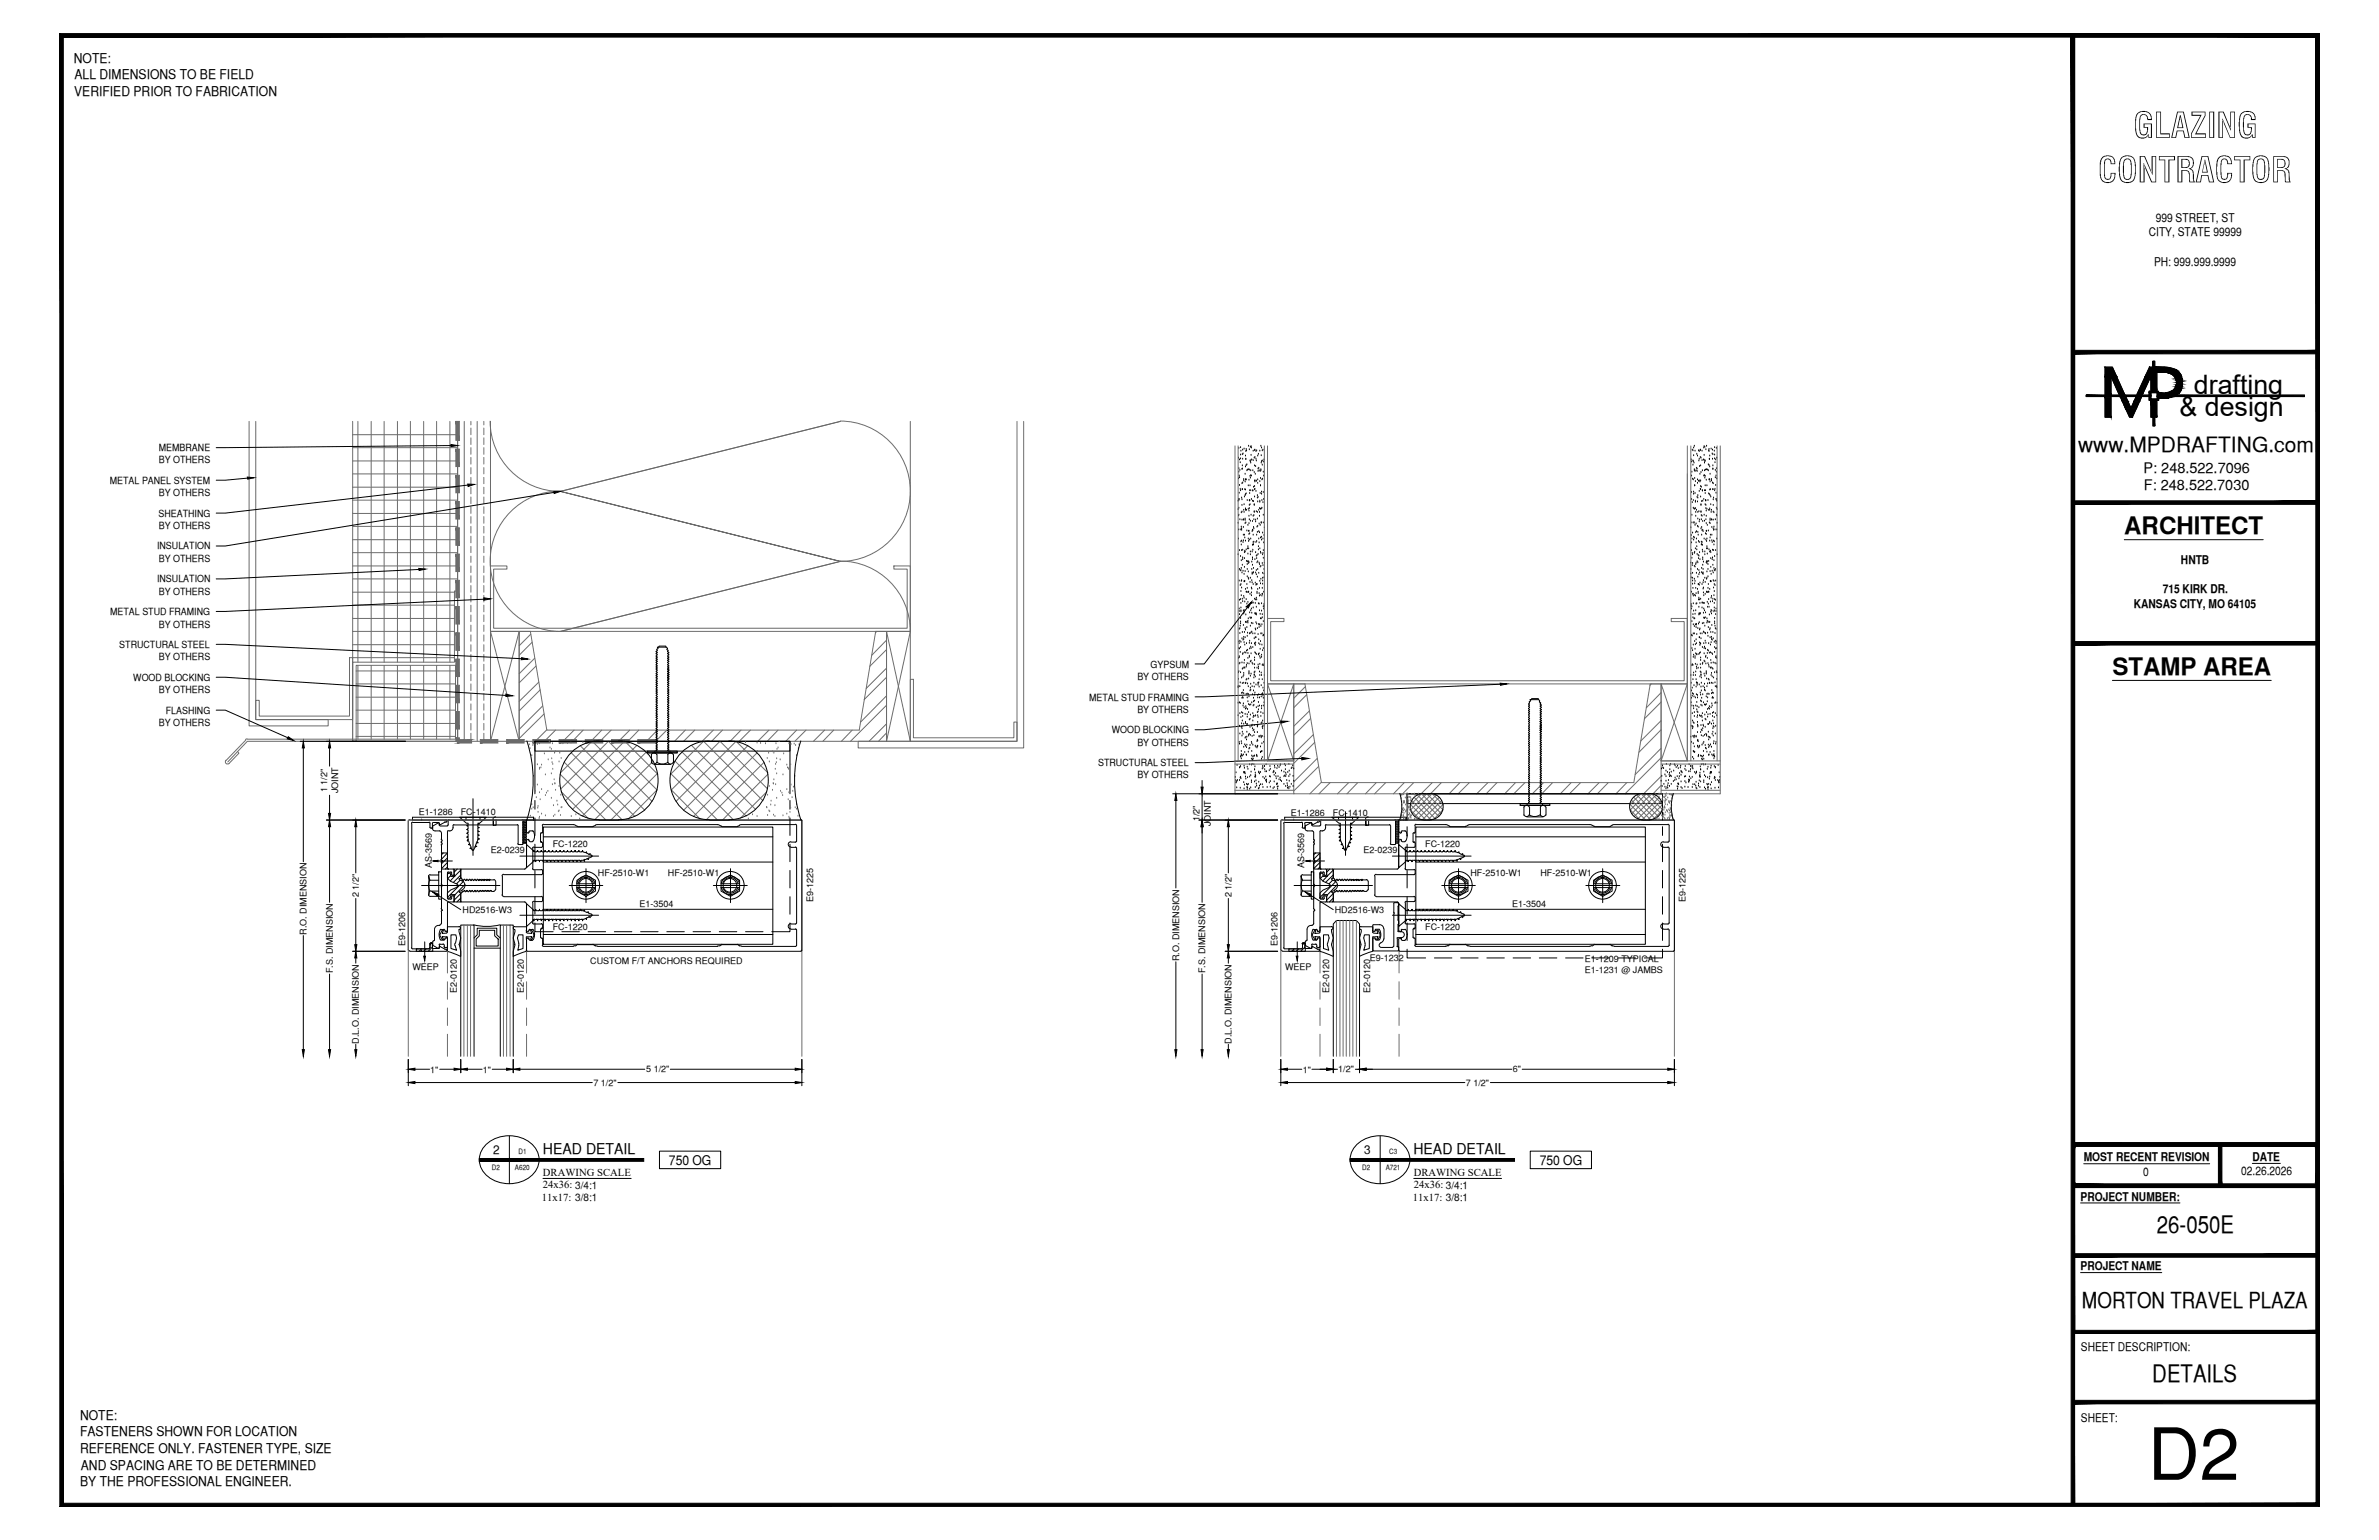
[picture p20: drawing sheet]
<svg xmlns="http://www.w3.org/2000/svg" width="432mm" height="279mm" viewBox="0 0 432 279" stroke-linecap="round" stroke-linejoin="round" font-family="sans-serif">
<defs><g id="words">
<text font-size="13.1" x="389.8" y="268.5">D2</text>
<g font-size="6.3">
<text x="387.2" y="25">GLAZING</text>
<text x="380.8" y="33.1">CONTRACTOR</text>
</g>
<g font-size="4.9">
<text x="398.2" y="71.5">drafting</text>
<text x="395.6" y="75.5">&amp; design</text>
</g>
<g font-size="4.4">
<text x="385.6" y="97">ARCHITECT</text>
<text x="383.4" y="122.5">STAMP AREA</text>
<text x="391.5" y="223.7">26-050E</text>
<text x="390.7" y="250.7">DETAILS</text>
</g>
<text font-size="4" x="377.9" y="237.2">MORTON TRAVEL PLAZA</text>
<text font-size="3.8" x="377.2" y="82">www.MPDRAFTING.com</text>
<g font-size="2.7">
<text x="98.6" y="209.3">HEAD DETAIL</text>
<text x="256.5" y="209.3">HEAD DETAIL</text>
</g>
<g font-size="2.6">
<text x="389.1" y="85.8">P: 248.522.7096</text>
<text x="389.1" y="89">F: 248.522.7030</text>
</g>
<g font-size="2.4">
<text x="13.4" y="11.4">NOTE:</text>
<text x="13.5" y="17.4">VERIFIED PRIOR TO FABRICATION</text>
<text x="13.5" y="14.4">ALL DIMENSIONS TO BE FIELD</text>
<text x="121.4" y="211.3">750 OG</text>
<text x="279.5" y="211.3">750 OG</text>
<text x="14.5" y="257.6">NOTE:</text>
<text x="14.5" y="260.6">FASTENERS SHOWN FOR LOCATION</text>
<text x="14.5" y="263.7">REFERENCE ONLY. FASTENER TYPE, SIZE</text>
<text x="14.5" y="269.6">BY THE PROFESSIONAL ENGINEER.</text>
<text x="14.7" y="266.6">AND SPACING ARE TO BE DETERMINED</text>
</g>
<g font-size="2.2">
<text x="391.3" y="40.2">999 STREET, ST</text>
<text x="390" y="42.9">CITY, STATE 99999</text>
<text x="391" y="48.2">PH: 999.999.9999</text>
<text x="392.6" y="107.6">715 KIRK DR.</text>
<text x="395.9" y="102.3">HNTB</text>
<text x="387.3" y="110.2">KANSAS CITY, MO 64105</text>
<text x="89.5" y="209.4">2</text>
<text x="247.6" y="209.4">3</text>
<text x="378.2" y="210.6">MOST RECENT REVISION</text>
<text x="389" y="213.3">0</text>
<text x="406.8" y="213.2">02.26.2026</text>
<text x="408.8" y="210.6">DATE</text>
<text x="377.6" y="217.8">PROJECT NUMBER:</text>
<text x="377.6" y="230.4">PROJECT NAME</text>
<text x="377.7" y="245.2">SHEET DESCRIPTION:</text>
<text x="377.7" y="257.9">SHEET:</text>
</g>
<g font-size="1.9">
<text x="98.6" y="213.4">DRAWING SCALE</text>
<text x="98.6" y="215.6">24x36: 3/4:1</text>
<text x="256.6" y="213.4">DRAWING SCALE</text>
<text x="256.6" y="215.6">24x36: 3/4:1</text>
<text x="98.4" y="217.8">11x17: 3/8:1</text>
<text x="256.4" y="217.8">11x17: 3/8:1</text>
</g>
<g font-size="1.8">
<text x="28.8" y="81.9">MEMBRANE</text>
<text x="19.9" y="87.8">METAL PANEL SYSTEM</text>
<text x="28.8" y="84">BY OTHERS</text>
<text x="28.8" y="90">BY OTHERS</text>
<text x="28.8" y="93.8">SHEATHING</text>
<text x="28.8" y="95.9">BY OTHERS</text>
<text x="28.5" y="99.7">INSULATION</text>
<text x="28.8" y="101.9">BY OTHERS</text>
<text x="28.5" y="105.7">INSULATION</text>
<text x="28.8" y="107.9">BY OTHERS</text>
<text x="20" y="111.6">METAL STUD FRAMING</text>
<text x="28.8" y="113.9">BY OTHERS</text>
<text x="21.7" y="117.6">STRUCTURAL STEEL</text>
<text x="28.8" y="119.8">BY OTHERS</text>
<text x="24.2" y="123.5">WOOD BLOCKING</text>
<text x="28.8" y="125.7">BY OTHERS</text>
<text x="206.4" y="123.4">BY OTHERS</text>
<text x="208.9" y="121.2">GYPSUM</text>
<text x="28.8" y="131.7">BY OTHERS</text>
<text x="30.1" y="129.5">FLASHING</text>
<text x="197.7" y="127.1">METAL STUD FRAMING</text>
<text x="206.4" y="129.3">BY OTHERS</text>
<text x="201.8" y="133">WOOD BLOCKING</text>
<text x="206.4" y="135.3">BY OTHERS</text>
<text x="199.3" y="139">STRUCTURAL STEEL</text>
<text x="206.4" y="141.2">BY OTHERS</text>
</g>
<g font-size="1.6">
<text x="59.4" y="143.8" transform="rotate(-90 59.4 143.8)">1 1/2&quot;</text>
<text x="61.4" y="144" transform="rotate(-90 61.4 144)">JOINT</text>
<text x="76" y="147.8">E1-1286</text>
<text x="83.6" y="147.8">FC-1410</text>
<text x="217.7" y="149" transform="rotate(-90 217.7 149)">1/2&quot;</text>
<text x="219.8" y="149.9" transform="rotate(-90 219.8 149.9)">JOINT</text>
<text x="234.3" y="148.1">E1-1286</text>
<text x="241.9" y="148.1">FC-1410</text>
<text x="89.1" y="154.7">E2-0239</text>
<text x="100.3" y="153.7">FC-1220</text>
<text x="247.5" y="154.7">E2-0239</text>
<text x="258.7" y="153.7">FC-1220</text>
<text x="78.4" y="157.5" transform="rotate(-90 78.4 157.5)">AS-3569</text>
<text x="108.5" y="158.9">HF-2510-W1</text>
<text x="121.2" y="158.9">HF-2510-W1</text>
<text x="236.7" y="157.5" transform="rotate(-90 236.7 157.5)">AS-3569</text>
<text x="266.9" y="158.9">HF-2510-W1</text>
<text x="279.6" y="158.9">HF-2510-W1</text>
<text x="65.2" y="162.8" transform="rotate(-90 65.2 162.8)">2 1/2&quot;</text>
<text x="83.9" y="165.6">HD2516-W3</text>
<text x="116.1" y="164.5">E1-3504</text>
<text x="147.6" y="163.6" transform="rotate(-90 147.6 163.6)">E9-1225</text>
<text x="223.5" y="162.8" transform="rotate(-90 223.5 162.8)">2 1/2&quot;</text>
<text x="242.3" y="165.6">HD2516-W3</text>
<text x="274.4" y="164.5">E1-3504</text>
<text x="305.9" y="163.6" transform="rotate(-90 305.9 163.6)">E9-1225</text>
<text x="55.6" y="169.6" transform="rotate(-90 55.6 169.6)">R.O. DIMENSION</text>
<text x="73.5" y="171.6" transform="rotate(-90 73.5 171.6)">E9-1206</text>
<text x="100.3" y="168.8">FC-1220</text>
<text x="231.9" y="171.6" transform="rotate(-90 231.9 171.6)">E9-1206</text>
<text x="258.7" y="168.8">FC-1220</text>
<text x="60.4" y="176.6" transform="rotate(-90 60.4 176.6)">F.S. DIMENSION</text>
<text x="74.9" y="176">WEEP</text>
<text x="107.1" y="174.8">CUSTOM F/T ANCHORS REQUIRED</text>
<text x="214" y="174.4" transform="rotate(-90 214 174.4)">R.O. DIMENSION</text>
<text x="218.8" y="176.6" transform="rotate(-90 218.8 176.6)">F.S. DIMENSION</text>
<text x="233.2" y="176">WEEP</text>
<text x="248.6" y="174.4">E9-1232</text>
<text x="287.7" y="174.6">E1-1209 TYPICAL</text>
<text x="287.7" y="176.6">E1-1231 @ JAMBS</text>
<text x="82.9" y="180.1" transform="rotate(-90 82.9 180.1)">E2-0120</text>
<text x="95.1" y="180.1" transform="rotate(-90 95.1 180.1)">E2-0120</text>
<text x="241.2" y="180.1" transform="rotate(-90 241.2 180.1)">E2-0120</text>
<text x="248.7" y="180.1" transform="rotate(-90 248.7 180.1)">E2-0120</text>
<text x="65.2" y="189.4" transform="rotate(-90 65.2 189.4)">D.L.O. DIMENSION</text>
<text x="223.5" y="189.4" transform="rotate(-90 223.5 189.4)">D.L.O. DIMENSION</text>
<text x="78.1" y="194.6">1&quot;</text>
<text x="87.6" y="194.6">1&quot;</text>
<text x="107.7" y="197">7 1/2&quot;</text>
<text x="117.3" y="194.6">5 1/2&quot;</text>
<text x="236.5" y="194.6">1&quot;</text>
<text x="242.9" y="194.6">1/2&quot;</text>
<text x="266.1" y="197">7 1/2&quot;</text>
<text x="274.6" y="194.6">6&quot;</text>
</g>
<g font-size="1.3">
<text x="94.1" y="209.4">D1</text>
<text x="252.2" y="209.4">C3</text>
<text x="89.3" y="212.3">D2</text>
<text x="93.5" y="212.3">A620</text>
<text x="247.3" y="212.3">D2</text>
<text x="251.5" y="212.3">A721</text>
</g>
</g></defs>
<!-- layer: SURROUNDING CONDITIONS -->
<g fill="none" stroke="#6c6c6c" stroke-width=".18">
<path d="M45.2 76.5v55.2h14.4v-1.1h-13.2v-54.1M64 76.5v58h19.1v-58v58h5.9M64 78.9h19.1M65 76.5v43.6M67.4 76.5v43.6M69.7 76.5v43.6M72.1 76.5v43.6M74.5 76.5v43.6M76.9 76.5v43.6M79.2 76.5v43.6M81.7 76.5v43.6M84.3 76.5v58"/>
<path d="M85.5 76.5v.6M85.5 77.7v1.2M85.5 79.4v1.2M86.6 76.5v58M87.8 76.5v.6M87.8 77.7v1.2M87.8 79.4v1.2M89 76.4a12.7 12.7 0 0 0 12.7 12.8M89 76.5v58M152.5 76.4a12.7 12.7 0 0 1 12.7 12.7 12.7 12.7 0 0 1-12.7 12.8M152.5 76.5l-50.8 12.7M165.2 76.5v38.1l-4.3 19.9"/>
<path d="M184.6 76.5v58h-28.8v1.2h30v-59.2M64 97.9h19.1M64 95.5h19.1M64 93.2h19.1M64 90.7h19.1M64 88.4h19.1M64 86h19.1M64 83.6h19.1M64 81.2h19.1M85.5 81.2v1.2M85.5 83v1.2M85.5 84.8v1.2"/>
<path d="M85.5 86.6v1.2M85.5 88.4v1.2M85.5 90.2v1.2M85.5 91.9v1.3M85.5 93.7v1.2M85.5 95.5v1.2M85.5 97.3v1.2M85.5 99.1v1.2M87.8 81.2v1.2M87.8 83v1.2M87.8 84.8v1.2M87.8 86.6v1.2"/>
<path d="M87.8 88.4v1.2M87.8 90.2v1.2M87.8 91.9v1.3M87.8 93.7v1.2M87.8 95.5v1.2M87.8 97.3v1.2M87.8 99.1v1.2M101.7 89.1a12.7 12.7 0 0 0-12.7 12.7 12.7 12.7 0 0 0 12.7 12.8M224.2 80.9v63.1h10.6M224.7 80.9v57.1M229.5 80.9v57.1M230.1 80.9v57.1l4.7-13.9"/>
<path d="M306.3 80.9v57.1l-4.8-13.9M306.9 80.9v57.1M311.7 80.9v57.1M312.2 80.9v63.1h-10.7M64 119.3h18.5M64 117h18.5M64 114.6h18.5M64 112.2h18.5M64 109.8h18.5M64 107.4h18.5M64 105h19.1M64 102.7h19.1"/>
<path d="M64 100.3h19.1M85.5 100.9v1.1M85.5 102.7v1.2M85.5 104.5v1.2M85.5 106.2v1.2M85.5 108v1.2M85.5 109.8v1.2M85.5 111.6v1.2M85.5 113.4v1.2M85.5 115.2v1.1M85.5 117v1.2M85.5 118.7v1.3"/>
<path d="M87.8 100.9v1.1M87.8 102.7v1.2M87.8 104.5v1.2M87.8 106.2v1.2M87.8 108v1.2M87.8 109.8v1.2M87.8 111.6v1.2M87.8 113.4v1.2M87.8 115.2v1.1M87.8 117v1.2M87.8 118.7v1.3M89 102.7h3v.6h-2.4v10.7h75.1v-10.7h-2.5v-.6h3v11.9h-76.2z"/>
<path d="M89 114.6h5.2v19.9h-5.2zM89 114.6l5.2 19.9M94.2 114.6l-5.2 19.9M96.3 115.1l-2.1 2.1M96.6 116.5l-2.4 2.4M97 119.4l-2.8 2.8M152.5 101.8a12.7 12.7 0 0 1 12.7 12.7M152.5 101.9l-50.8-12.7 50.8 12.7M152.5 101.9l-50.8 12.7M159.1 114.6l-.2 .2M160.9 114.6h-2l-2.9 17.9h-56.7l-3-17.9h-2.1v19.9h66.7M160.9 114.6h4.3v19.9h-4.3z"/>
<path d="M160.9 116.1l-2.7 2.8M160.9 117.9l-3 3M160.9 114.6v19.9M160.9 114.6l4.3 19.9M230.1 112.2h2.9v.6h-2.4v10.7h75.1v-10.7h-2.4v-.6h3v11.9h-76.2zM43.1 136.3l.3 .4-1.8 1.8a.41 .41 0 0 1-.6 0 .41 .41 0 0 1 0-.6M44.6 134.2l-3.6 3.8M44.9 134l-.3 .2M44.9 134.1h37.8v-13.4h.4v13.4M46.4 127.1h.7v2.8h16.3v-10.6h.6v11.3h-17.6zM64 120.1h18.5v-12.8h.6v13.4h-18.5v13.8h-.6zM64.6 133.6h18.1"/>
<path d="M64.6 131.3h18.1M64.6 128.8h18.1M64.6 126.5h18.1M64.6 124.1h18.1M64.6 121.7h18.1M65 120.7v13.4M67.4 120.7v13.4M69.7 120.7v13.4M72.1 120.7v13.4M74.5 120.7v13.4M76.9 120.7v13.4M79.2 120.7v13.4"/>
<path d="M81.7 120.7v13.4M82.7 134.5h-37.8l-3.6 3.7M83.1 134.1l-.2 .3-.3 .1M85.5 120.5v1.2M85.5 122.3v1.2M85.5 124.1v1.2M85.5 125.9v1.2M85.5 127.7v1.1M85.5 129.5v1.1M85.5 131.3v1.2M85.5 133v1.2M87.8 120.5v1.2"/>
<path d="M87.8 122.3v1.2M87.8 124.1v1.2M87.8 125.9v1.2M87.8 127.7v1.1M87.8 129.5v1.1M87.8 131.3v1.2M87.8 133v1.2M97.3 120.8l-3.1 3.1M97.8 123.8l-3.6 3.5M98 125.2l-3.8 3.8M98.5 128.1l-4.3 4.2M98.7 129.5l-4.5 4.5"/>
<path d="M99.3 132.4l-2.1 2.1M100.8 132.5l-2 2M102.4 138.3l10.5 10.4M103.7 136.6l11.6 11.5M104.2 132.5l-2 2M105.3 135.3l11.7 11.7M105.9 132.5l-2 2M107.3 134.6l-5.6 5.6M107.6 134.6l10.8 10.8M109.2 132.5l-1.9 2M110.9 132.5l-2 2M113.3 134.6l-10.7 10.7"/>
<path d="M113.5 134.6l5.9 5.9M114.3 132.5l-2 2M115.6 135.3l-11.7 11.6M116 132.5l-2 2M117.3 136.5l-11.6 11.6M118.6 138.1l-10.7 10.6M119.1 134.2v.6M119.3 132.5l-2 2M121 132.5l-2 2M122.6 138.1l10.5 10.6M123.8 136.5l11.6 11.6M124.4 132.5l-2 2"/>
<path d="M125.5 135.3l11.7 11.6M126.1 132.5l-2 2M127.6 134.6l-5.9 5.9M127.8 134.6l10.7 10.7M129.5 132.5l-2.1 2M131.1 132.5l-1.9 2M133.5 134.6l-10.8 10.8M133.7 134.6l5.7 5.6M134.5 132.5l-2 2M135.7 135.3l-11.6 11.7M136.2 132.5l-2 2M137.4 136.6l-11.5 11.5"/>
<path d="M138.7 138.3l-10.5 10.4M139.6 132.5l-2.1 2M141.2 132.5l-1.9 2M144.6 132.5l-2 2M146.3 132.5l-2 2M149.7 132.5l-2.1 2M151.3 132.5l-1.9 2M154.7 132.5l-2 2M160.9 121.2l-3.7 3.7M160.9 126.2l-4.7 4.8M160.9 131.3l-3.2 3.2M160.9 122.9l-4.1 4"/>
<path d="M160.9 128l-6.5 6.5M160.9 133l-1.5 1.5M165.2 123.3h.6v10.6h18.2v-2.9h.6v3.5h-19.4zM224.2 138.6h10.6M230.1 124.1h4.7v13.9h-4.7zM230.1 124.1l4.7 13.9h-10.6M236.9 124.6l-2.1 2.1M237.2 126l-2.4 2.4M237.7 129l-2.9 2.8M237.9 130.4l-3.1 3M238.4 133.3l-3.6 3.5M238.6 134.7l-3.8 3.8"/>
<path d="M239.1 137.6l-4.3 4.3M239.3 139.1l-4.5 4.4M299.7 124.1l-.2 .2M301.5 124.1h-2l-3 17.9h-56.7l-2.9-17.9h-2.1v19.9h66.7M301.5 124.1h4.8v13.9h-4.8zM301.5 125.7l-2.7 2.7M301.5 130.7l-3.7 3.7M301.5 135.8l-4.7 4.7M301.5 127.4l-3.1 3M301.5 132.4l-4 4.1M301.5 137.5l-6.5 6.5M301.5 124.1v19.9"/>
<path d="M301.5 138h10.7M301.5 138.6h10.7M306.3 124.1l-4.8 13.9M101.7 140.5l8.3 8.3M101.8 143.1l8.6-8.6 8.9 8.8-5.3 5.3M101.9 143.6l4.8 4.9M119.3 140.3l-8.4 8.5M121.7 140.3l8.5 8.5M139.2 143.6l-4.8 4.9M139.3 143.1l-8.6-8.6-8.8 8.8 5.2 5.3M139.4 140.5l-8.3 8.3M224.2 143.4h10.6"/>
<path d="M239.8 141.9l-2.1 2.1M241.4 142l-2 2M244.8 142l-2 2M246.4 142l-1.9 2M249.8 142l-2 2M251.5 142l-2 2M254.9 142l-2 2M256 146l2.8 2.8M256.1 146.9l2.9-2.9 2.9 2.9M256.1 147.1l1.6 1.6M256.3 145.3l3.5 3.5M256.6 142l-2 2"/>
<path d="M256.7 144.7l3.8 3.9M257.3 144.3l3.9 3.8M257.9 144.1l-1.8 1.8M258 144l3.6 3.6M259.9 144l-3.6 3.6M260 142l-2.1 2M260 144l1.9 2M260.7 144.3l-3.9 3.8M261.2 144.7l-3.8 3.8M261.6 142l-1.9 2M261.7 145.2l-3.6 3.6M261.9 146.9l-1.7 1.8"/>
<path d="M261.9 145.9l-2.8 2.9M265 142l-2 2M266.7 142l-2 2M270.1 142l-2.1 2M271.7 142l-2 2M275.1 142l-2 2M276.8 142l-2 2M280.2 142l-2.1 2M281.8 142l-2 2M285.2 142l-2 2M286.9 142l-2 2M290.3 142l-2.1 2"/>
<path d="M291.9 142l-2 2M295.3 142l-2 2M295.8 145.9l2.9 2.9M296.2 145.2l3.5 3.6M296.5 144.7l3.9 3.8M297.1 144.3l3.9 3.8M297.8 144l-2 2M297.9 144l3.5 3.6M299.8 144l-3.6 3.6M299.8 144.1l2 1.8M300.5 144.3l-3.9 3.8M301.1 144.7l-3.9 3.9"/>
<path d="M301.5 140.8l-3.2 3.2M301.5 142.5l-1.5 1.5M301.5 143.4h10.7M301.5 145.3l-3.5 3.5M301.7 147.1l-1.7 1.6M301.8 146.9l-3-2.9-2.9 2.9 1.7 1.8M301.8 146l-2.8 2.8"/>
</g>
<g fill="#6c6c6c" stroke="#6c6c6c" stroke-width=".18">
<path d="M82.7 76.5l.7 3.4v-3.4zM82.7 76.5l.7 3.4h-.7z"/>
<path d="M82.7 81.5l.7 3.1v-3.1zM82.7 81.5l.7 3.1h-.7z"/>
<path d="M82.7 86.2l.7 3.2v-3.2zM82.7 86.2l.7 3.2h-.7z"/>
<path d="M82.7 91l.7 3.2v-3.2zM82.7 91l.7 3.2h-.7z"/>
<path d="M82.7 95.8l.7 3.1v-3.1zM82.7 95.8l.7 3.1h-.7z"/>
<path d="M82.7 100.5l.7 3.2v-3.2zM82.7 100.5l.7 3.2h-.7z"/>
<path d="M82.7 105.3l.7 3.2v-3.2zM82.7 105.3l.7 3.2h-.7z"/>
<path d="M82.7 110l.7 3.2v-3.2zM82.7 110l.7 3.2h-.7z"/>
<path d="M82.7 114.8l.7 3.2v-3.2zM82.7 114.8l.7 3.2h-.7z"/>
<path d="M82.7 119.6l.7 3.1v-3.1zM82.7 119.6l.7 3.1h-.7z"/>
<path d="M82.7 124.3l.7 3.2v-3.2zM82.7 124.3l.7 3.2h-.7z"/>
<path d="M82.7 129.1l.7 3.2v-3.2zM82.7 129.1l.7 3.2h-.7z"/>
<path d="M82.7 133.9l.7 .6v-.6zM82.7 133.9l.7 .6h-.7z"/>
<path d="M83.1 134.2v.6l2.5-.6zM83.1 134.8l2.5-.6v.6z"/>
<path d="M87.2 134.2v.6l3.2-.6zM87.2 134.8l3.2-.6v.6z"/>
<path d="M91.9 134.2v.6l3.2-.6zM91.9 134.8l3.2-.6v.6z"/>
<path d="M96.7 134.2v.6l3.2-.6zM96.7 134.8l3.2-.6v.6z"/>
<path d="M101.5 134.2v.6l3.1-.6zM101.5 134.8l3.1-.6v.6z"/>
<path d="M106.2 134.2v.6l3.2-.6zM106.2 134.8l3.2-.6v.6z"/>
<path d="M111 134.2v.6l3.2-.6zM111 134.8l3.2-.6v.6z"/>
<path d="M115.8 134.2v.6l3.3-.6zM115.8 134.8l3.3-.6v.6z"/>
</g>
<!-- layer: NOTES -->
<g fill="#fff" stroke="#fff" stroke-width=".18">
<path d="M28.3 79.9v4.8l10.4-4.8zM28.3 84.7l10.4-4.8v4.8z"/>
<path d="M19.4 85.9v4.8l19.3-4.8zM19.4 90.7l19.3-4.8v4.8z"/>
<path d="M21.1 91.8v4.8l17.6-4.8zM21.1 96.6l17.6-4.8v4.8z"/>
<path d="M28 97.7v4.9l10.7-4.9zM28 102.6l10.7-4.9v4.9z"/>
<path d="M28 103.7v4.9l10.7-4.9zM28 108.6l10.7-4.9v4.9z"/>
<path d="M19.5 109.7v4.8l19.2-4.8zM19.5 114.5l19.2-4.8v4.8z"/>
<path d="M21.1 115.6v4.9l17.6-4.9zM21.1 120.5l17.6-4.9v4.9z"/>
<path d="M23.6 121.5v4.9l15.1-4.9zM23.6 126.4l15.1-4.9v4.9z"/>
<path d="M28.3 127.5v4.9l10.4-4.9zM28.3 132.4l10.4-4.9v4.9z"/>
<path d="M197.2 125.1v4.9l19.2-4.9zM197.2 130l19.2-4.9v4.9z"/>
<path d="M201.2 131.1v4.9l15.2-4.9zM201.2 136l15.2-4.9v4.9z"/>
<path d="M198.8 137v4.9l17.6-4.9zM198.8 141.9l17.6-4.9v4.9z"/>
<path d="M205.9 119.2v4.8l10.5-4.8zM205.9 124l10.5-4.8v4.8z"/>
</g>
<g fill="#000" stroke="#000" stroke-width=".18">
<path d="M44.9 86.6l1.2 .1-1.1 .2zM81.9 80.6l1.2 .2-1.2 .2zM84.9 87.8l1.2 .1-1.1 .4zM100.5 89.2h1.2l-1.1 .3zM76 103.1l1.2 .2-1.1 .2zM87.8 108.5l1.2 .1-1.2 .3zM94.7 119.3l1.1 .3-1.2 .1zM226.3 110l.8-.8-.5 1.1zM52.3 133.7l1 .7-1.2-.4zM91.8 125.9l1.2 .3-1.2 .2zM232.5 130.8l1.2 .1-1.2 .3zM236.3 137.4l1.2 .2-1.2 .3z"/>
<path d="M272.3 124l1.2 .1-1.1 .2zM78.5 161.8l1.1 .4-.2 .4zM236.9 161.8l1 .4-.2 .4z"/>
</g>
<g fill="none" stroke="#000" stroke-width=".18">
<path d="M45 86.7l-4.1 .4h-1.7M81.9 80.8l-42.7 .4M84.9 88l-44 5.1h-1.7M100.5 89.3l-59.6 9.8h-1.7M39.2 116.9l55.5 2.6M76.1 103.3l-36.9 1.7M87.8 108.7l-48.6 2.2M226.4 110.2l-7.8 10.3h-1.7M39.2 122.9h1.7l50.9 3.3M39.2 128.8h1.7l11.4 5.1M232.5 131l-13.9 1.4h-1.7M236.3 137.6l-19.4 .8"/>
<path d="M272.4 124.1l-55.5 2.3M79.5 162.4l4.1 2.6M237.9 162.4l4.1 2.6M119.7 208.9h11.1v3.1h-11.1zM277.7 208.9h11.2v3.1h-11.2z"/>
</g>
<!-- layer: SURROUNDING CONDITIONS -->
<g fill="none" stroke="#000" stroke-width=".18">
<path d="M224.7 94.9h.1M224.7 92.5h.1M224.7 90.9h.1M224.8 93.6h.1M224.8 96.1h.1M224.8 90.6h.1M224.8 86.9h.1M224.8 97.8h.1M224.8 83.1h.1M224.9 92.2h.1M224.9 90.8h.1M224.9 85h.1"/>
<path d="M224.9 81.3h.1M224.9 93.5h.1M224.9 85.7h.1M224.9 89.5h.1M224.9 90.6h.1M224.9 86.4h.1M225 88.1h.1M225 86.7h.1M225 99.9h.1M225 83.4h.1M225 85.3h.1M225 94.3h.1"/>
<path d="M225.1 83.9h.1M225.1 88.8h.1M225.1 96.1h.1M225.2 82.5h.1M225.2 81.2h.1M225.2 83.2h.1M225.2 89h.1M225.2 81.9h.1M225.2 98.3h.1M225.3 98.9h.1M225.3 95.6h.1M225.3 93h.1"/>
<path d="M225.4 99.9h.1M225.4 96.2h.1M225.4 95.9h.1M225.4 98.2h.1M225.4 90.4h.1M225.4 94.4h.1M225.4 90.7h.1M225.4 85.2h.1M225.4 91.7h.1M225.4 92.9h.1M225.4 87.8h.1M225.5 88.8h.1"/>
<path d="M225.5 84.5h.1M225.5 85.1h.1M225.5 82.5h.1M225.6 99.8h.1M225.6 83.3h.1M225.6 81.7h.1M225.6 87.6h.1M225.6 98.4h.1M225.6 82.4h.1M225.7 97.1h.1M225.7 95.7h.1M225.7 98.1h.1"/>
<path d="M225.7 94.4h.1M225.7 94.3h.1M225.7 92.6h.1M225.7 87h.1M225.7 87.2h.1M225.8 93h.1M225.8 91.6h.1M225.8 81.5h.1M225.9 90.2h.1M225.9 97.1h.1M225.9 88.8h.1M225.9 97.6h.1"/>
<path d="M226 87.4h.1M226 86h.1M226 94.4h.1M226 94.2h.1M226 89.9h.1M226 95h.1M226.1 84.7h.1M226.1 98.2h.1M226.1 92.6h.1M226.1 88.9h.1M226.1 87.1h.1M226.1 82.7h.1"/>
<path d="M226.1 92.3h.1M226.1 89.7h.1M226.1 83.3h.1M226.1 81.9h.1M226.1 83.4h.1M226.1 94.9h.1M226.2 81.5h.1M226.2 99.8h.1M226.2 89.6h.1M226.2 87.1h.1M226.2 84.5h.1M226.3 92.6h.1"/>
<path d="M226.3 81.8h.1M226.3 96.3h.1M226.3 85.4h.1M226.3 84.3h.1M226.4 90.8h.1M226.4 85.3h.1M226.4 99.6h.1M226.5 99.2h.1M226.5 95.3h.1M226.6 97.8h.1M226.6 92.4h.1M226.6 88.1h.1"/>
<path d="M226.6 96.4h.1M226.6 98.2h.1M226.6 85.2h.1M226.6 81h.1M226.6 99.6h.1M226.7 95h.1M226.7 93.7h.1M226.7 96.4h.1M226.7 92.7h.1M226.7 87.1h.1M226.7 97h.1M226.8 92.3h.1"/>
<path d="M226.8 90.9h.1M226.8 81.6h.1M226.8 98h.1M226.8 94.3h.1M226.8 91.7h.1M226.8 89.5h.1M226.8 85.3h.1M226.8 90.8h.1M226.8 96.8h.1M226.8 89h.1M226.9 88.1h.1M226.9 83.6h.1"/>
<path d="M226.9 91.6h.1M226.9 86.4h.1M226.9 86.7h.1M226.9 94.6h.1M226.9 83.8h.1M226.9 81.2h.1M227 85.4h.1M227 84h.1M227 89h.1M227 97.8h.1M227 86.3h.1M227.1 82.6h.1"/>
<path d="M227.1 83.5h.1M227.1 93.5h.1M227.1 81h.1M227.1 81.3h.1M227.1 90.6h.1M227.1 86.4h.1M227.2 83.4h.1M227.3 96.5h.1M227.3 94.6h.1M227.3 90.9h.1M227.3 96.2h.1M227.3 98.9h.1"/>
<path d="M227.4 99.8h.1M227.4 89.1h.1M227.4 85.4h.1M227.4 89h.1M227.4 96.3h.1M227.5 98.4h.1M227.5 97.1h.1M227.5 83.6h.1M227.5 81.9h.1M227.5 98.8h.1M227.5 93.7h.1M227.5 95.7h.1"/>
<path d="M227.5 98.9h.1M227.5 91h.1M227.5 88.4h.1M227.6 94.3h.1M227.6 98.4h.1M227.6 95.9h.1M227.6 93.5h.1M227.6 93h.1M227.6 91.6h.1M227.6 92.8h.1M227.6 91.7h.1M227.6 85.7h.1"/>
<path d="M227.6 83.1h.1M227.7 90.2h.1M227.7 87.2h.1M227.7 81.7h.1M227.7 88.8h.1M227.7 84.5h.1M227.7 88.3h.1M227.8 88.8h.1M227.8 87.4h.1M227.8 81.7h.1M227.8 83h.1M227.8 86h.1"/>
<path d="M227.9 84.6h.1M227.9 94.7h.1M227.9 94.4h.1M228 83.3h.1M228 81.9h.1M228 98.4h.1M228 89.2h.1M228 87.2h.1M228 92.8h.1M228 87.3h.1M228 83.6h.1M228.1 81.8h.1"/>
<path d="M228.1 97.1h.1M228.1 98.2h.1M228.2 95.6h.1M228.2 96.6h.1M228.2 94.2h.1M228.2 89.9h.1M228.2 93h.1M228.2 90.4h.1M228.3 91.1h.1M228.3 87.1h.1M228.3 82.7h.1M228.3 95.5h.1"/>
<path d="M228.3 87.7h.1M228.3 85.5h.1M228.3 90.2h.1M228.3 85.1h.1M228.4 99.2h.1M228.4 99.8h.1M228.4 82.4h.1M228.5 97.8h.1M228.5 96.5h.1M228.5 92.6h.1M228.5 85h.1M228.5 95.1h.1"/>
<path d="M228.5 98.5h.1M228.5 85.4h.1M228.6 93.7h.1M228.6 92.3h.1M228.6 96.6h.1M228.6 93h.1M228.7 90.9h.1M228.7 91.1h.1M228.7 87.4h.1M228.7 81.9h.1M228.7 99.6h.1M228.7 89.5h.1"/>
<path d="M228.7 85.5h.1M228.7 95.3h.1M228.8 88.1h.1M228.8 86.8h.1M228.8 92.4h.1M228.8 97.6h.1M228.9 85.4h.1M228.9 85.2h.1M228.9 81h.1M228.9 84h.1M228.9 82.7h.1M228.9 94.8h.1"/>
<path d="M228.9 94.9h.1M228.9 92.3h.1M229 81.3h.1M229 89.3h.1M229 83.8h.1M229 98h.1M229 97.5h.1M229 89.7h.1M229 90.8h.1M229 92.2h.1M229 87.1h.1M229.1 83.6h.1"/>
<path d="M229.1 84.4h.1M229.1 81.8h.1M229.2 96.7h.1M229.2 86.9h.1M229.2 91.2h.1M229.2 97.8h.1M229.2 81.7h.1M229.3 99.9h.1M229.3 94.9h.1M229.3 89.3h.1M229.3 85.7h.1M229.3 93.5h.1"/>
<path d="M229.4 98.5h.1M229.4 83.8h.1M229.4 90.6h.1M229.4 86.4h.1M229.4 97.2h.1M229.4 83.4h.1M229.5 95.8h.1M306.9 95.8h.1M307 97.2h.1M307 83.4h.1M307 99.9h.1M307 98.5h.1"/>
<path d="M307 89.3h.1M307 83.8h.1M307 90.6h.1M307 86.4h.1M307.1 94.9h.1M307.1 85.7h.1M307.1 97.8h.1M307.1 93.5h.1M307.1 91.2h.1M307.1 81.7h.1M307.2 96.7h.1M307.2 86.9h.1"/>
<path d="M307.3 83.6h.1M307.3 84.4h.1M307.3 81.8h.1M307.3 83.8h.1M307.3 90.8h.1M307.3 92.2h.1M307.3 87.1h.1M307.4 82.7h.1M307.4 81.3h.1M307.4 89.3h.1M307.4 98h.1M307.4 97.5h.1"/>
<path d="M307.4 89.7h.1M307.5 84h.1M307.5 94.8h.1M307.5 94.9h.1M307.5 92.3h.1M307.5 85.4h.1M307.5 85.2h.1M307.5 81h.1M307.5 97.6h.1M307.6 88.1h.1M307.6 86.8h.1M307.6 92.4h.1"/>
<path d="M307.7 89.5h.1M307.7 85.5h.1M307.7 81.9h.1M307.7 95.3h.1M307.7 92.3h.1M307.7 90.9h.1M307.7 91.1h.1M307.7 87.4h.1M307.7 99.6h.1M307.8 93.7h.1M307.8 96.6h.1M307.8 93h.1"/>
<path d="M307.8 95.1h.1M307.8 98.5h.1M307.8 85.4h.1M307.9 97.8h.1M307.9 96.5h.1M307.9 92.6h.1M307.9 85h.1M308 99.2h.1M308 99.8h.1M308 82.4h.1M308 85.5h.1M308 90.2h.1"/>
<path d="M308 85.1h.1M308.1 91.1h.1M308.1 87.1h.1M308.1 82.7h.1M308.1 95.5h.1M308.1 87.7h.1M308.2 96.6h.1M308.2 94.2h.1M308.2 89.9h.1M308.2 93h.1M308.2 90.4h.1M308.2 97.1h.1"/>
<path d="M308.2 95.6h.1M308.3 87.3h.1M308.3 81.8h.1M308.3 98.2h.1M308.4 92.8h.1M308.4 83.6h.1M308.4 83.3h.1M308.4 81.9h.1M308.4 98.4h.1M308.4 94.7h.1M308.4 89.2h.1M308.4 87.2h.1"/>
<path d="M308.5 84.6h.1M308.5 94.4h.1M308.5 87.4h.1M308.5 86h.1M308.6 88.8h.1M308.6 81.7h.1M308.6 83h.1M308.7 90.2h.1M308.7 87.2h.1M308.7 88.8h.1M308.7 84.5h.1M308.7 88.3h.1"/>
<path d="M308.7 93h.1M308.7 91.6h.1M308.7 92.8h.1M308.7 95.9h.1M308.7 91.7h.1M308.7 85.7h.1M308.7 83.1h.1M308.8 94.3h.1M308.8 98.4h.1M308.8 98.9h.1M308.8 93.5h.1M308.8 88.4h.1"/>
<path d="M308.9 97.1h.1M308.9 95.7h.1M308.9 98.8h.1M308.9 91h.1M308.9 98.4h.1M308.9 83.6h.1M308.9 81.9h.1M308.9 96.3h.1M308.9 93.7h.1M309 99.8h.1M309 89.1h.1M309 85.4h.1"/>
<path d="M309 89h.1M309 98.9h.1M309.1 94.6h.1M309.1 90.9h.1M309.1 96.2h.1M309.1 96.5h.1M309.2 83.4h.1M309.2 81.3h.1M309.2 90.6h.1M309.2 86.4h.1M309.3 82.6h.1M309.3 83.5h.1"/>
<path d="M309.3 97.8h.1M309.3 93.5h.1M309.3 81h.1M309.4 85.4h.1M309.4 84h.1M309.4 94.6h.1M309.4 89h.1M309.4 86.3h.1M309.4 86.7h.1M309.4 83.8h.1M309.4 81.2h.1M309.5 89.5h.1"/>
<path d="M309.5 88.1h.1M309.5 83.6h.1M309.5 91.6h.1M309.5 86.4h.1M309.6 90.9h.1M309.6 85.3h.1M309.6 90.8h.1M309.6 96.8h.1M309.6 89h.1M309.6 92.3h.1M309.6 81.6h.1M309.6 98h.1"/>
<path d="M309.6 94.3h.1M309.6 91.7h.1M309.7 95h.1M309.7 93.7h.1M309.7 96.4h.1M309.7 92.7h.1M309.7 87.1h.1M309.7 97h.1M309.8 96.4h.1M309.8 98.2h.1M309.8 85.2h.1M309.8 81h.1"/>
<path d="M309.8 99.6h.1M309.8 99.2h.1M309.8 97.8h.1M309.8 92.4h.1M309.8 88.1h.1M309.9 95.3h.1M309.9 85.3h.1M309.9 99.6h.1M310 90.8h.1M310.1 96.3h.1M310.1 85.4h.1M310.1 84.3h.1"/>
<path d="M310.1 92.6h.1M310.1 89.6h.1M310.1 81.8h.1M310.2 81.9h.1M310.2 81.5h.1M310.2 99.8h.1M310.2 87.1h.1M310.2 84.5h.1M310.3 83.3h.1M310.3 87.1h.1M310.3 83.4h.1M310.3 94.9h.1"/>
<path d="M310.3 89.7h.1M310.3 84.7h.1M310.3 98.2h.1M310.3 92.6h.1M310.3 88.9h.1M310.3 82.7h.1M310.3 92.3h.1M310.4 87.4h.1M310.4 86h.1M310.4 94.4h.1M310.4 94.2h.1M310.4 89.9h.1"/>
<path d="M310.4 97.6h.1M310.4 95h.1M310.5 88.8h.1M310.5 97.1h.1M310.5 91.6h.1M310.5 90.2h.1M310.6 93h.1M310.6 81.5h.1M310.6 94.3h.1M310.6 92.6h.1M310.6 87h.1M310.6 87.2h.1"/>
<path d="M310.7 97.1h.1M310.7 95.7h.1M310.7 98.1h.1M310.7 94.4h.1M310.8 98.4h.1M310.8 82.4h.1M310.8 99.8h.1M310.8 83.3h.1M310.8 81.7h.1M310.8 87.6h.1M310.9 88.8h.1M310.9 85.2h.1"/>
<path d="M310.9 84.5h.1M310.9 85.1h.1M310.9 82.5h.1M311 94.4h.1M311 90.7h.1M311 95.9h.1M311 91.7h.1M311 92.9h.1M311 87.8h.1M311 99.9h.1M311 96.2h.1M311 98.2h.1"/>
<path d="M311 90.4h.1M311.1 98.9h.1M311.1 95.6h.1M311.1 93h.1M311.1 81.9h.1M311.1 98.3h.1M311.2 82.5h.1M311.2 81.2h.1M311.2 83.2h.1M311.2 89h.1M311.3 83.9h.1M311.3 88.8h.1"/>
<path d="M311.3 96.1h.1M311.3 86.7h.1M311.3 85.3h.1M311.3 94.3h.1M311.4 88.1h.1M311.4 99.9h.1M311.4 83.4h.1M311.5 89.5h.1M311.5 90.6h.1M311.5 86.4h.1M311.5 92.2h.1M311.5 90.8h.1"/>
<path d="M311.5 85h.1M311.5 81.3h.1M311.5 93.5h.1M311.5 85.7h.1M311.6 93.6h.1M311.6 96.1h.1M311.6 86.9h.1M311.6 97.8h.1M311.6 90.9h.1M311.6 83.1h.1M311.7 94.9h.1M311.7 92.5h.1"/>
<path d="M224.7 100.6h.1M224.8 119.4h.1M224.9 116.5h.1M224.9 117.7h.1M224.9 119.1h.1M224.9 110.9h.1M224.9 105.4h.1M224.9 110.5h.1M224.9 119.3h.1M224.9 116.8h.1M224.9 114.2h.1M225 117.7h.1"/>
<path d="M225 103.3h.1M225 111.5h.1M225 108.9h.1M225 116.3h.1M225 114.9h.1M225 114h.1M225.1 113.6h.1M225.1 118.4h.1M225.1 106.2h.1M225.1 103.6h.1M225.2 112.2h.1M225.2 112.8h.1"/>
<path d="M225.2 117.5h.1M225.2 113.2h.1M225.2 108.8h.1M225.2 101h.1M225.2 110.8h.1M225.2 109.5h.1M225.2 116.5h.1M225.2 111h.1M225.2 107.3h.1M225.2 110.3h.1M225.2 106h.1M225.2 103.5h.1"/>
<path d="M225.3 108.1h.1M225.3 105.5h.1M225.3 101.7h.1M225.3 103.1h.1M225.4 106.7h.1M225.4 105.3h.1M225.4 103.9h.1M225.4 115.9h.1M225.5 102.6h.1M225.5 114.7h.1M225.5 108.7h.1M225.6 101.2h.1"/>
<path d="M225.6 109.2h.1M225.6 101.5h.1M225.6 118.7h.1M225.6 103.6h.1M225.6 118.6h.1M225.6 116.1h.1M225.7 113.5h.1M225.7 110.9h.1M225.7 115.6h.1M225.7 111.4h.1M225.7 116h.1M225.7 108.2h.1"/>
<path d="M225.8 116.6h.1M225.8 108.5h.1M225.8 104.2h.1M225.8 110.7h.1M225.8 105.5h.1M225.9 119.8h.1M225.9 114.7h.1M225.9 111.1h.1M225.9 105.5h.1M225.9 101.3h.1M225.9 102.9h.1M225.9 100.3h.1"/>
<path d="M225.9 118.4h.1M225.9 117h.1M225.9 109.2h.1M225.9 100h.1M226 115.7h.1M226 103.7h.1M226 114h.1M226 100.1h.1M226.1 114.3h.1M226.1 112.9h.1M226.1 106.9h.1M226.1 111.6h.1"/>
<path d="M226.1 118.5h.1M226.2 110.2h.1M226.2 108.8h.1M226.2 113h.1M226.2 107.4h.1M226.3 107.4h.1M226.3 101.9h.1M226.3 116.8h.1M226.3 118.1h.1M226.3 106h.1M226.3 113.9h.1M226.3 109.6h.1"/>
<path d="M226.4 104.6h.1M226.4 103.3h.1M226.4 106.7h.1M226.4 102.4h.1M226.4 115.4h.1M226.4 112.8h.1M226.4 101.9h.1M226.4 114.9h.1M226.4 118h.1M226.4 110.2h.1M226.5 100.5h.1M226.5 118.6h.1"/>
<path d="M226.5 113h.1M226.5 109.3h.1M226.5 119.4h.1M226.5 112.7h.1M226.5 107.5h.1M226.6 107.4h.1M226.6 103.8h.1M226.6 112.3h.1M226.6 104.9h.1M226.6 102.2h.1M226.6 101.9h.1M226.6 105.1h.1"/>
<path d="M226.7 102.1h.1M226.8 119.1h.1M226.8 116.7h.1M226.8 119.3h.1M226.8 117.7h.1M226.8 116.3h.1M226.8 111.2h.1M226.8 115h.1M226.9 114.9h.1M226.9 105.7h.1M226.9 112.1h.1M226.9 107.8h.1"/>
<path d="M226.9 113.6h.1M226.9 100.1h.1M226.9 104.9h.1M226.9 100.6h.1M227 112.2h.1M227 110.8h.1M227 117.4h.1M227.1 109.5h.1M227.1 118.6h.1M227.1 117.7h.1M227.1 120h.1M227.1 114.8h.1"/>
<path d="M227.1 108.1h.1M227.1 106.7h.1M227.1 116.8h.1M227.1 113.1h.1M227.1 107.6h.1M227.1 110.5h.1M227.1 112.1h.1M227.2 105.3h.1M227.2 111.3h.1M227.2 102h.1M227.2 103.3h.1M227.2 114.7h.1"/>
<path d="M227.2 106.9h.1M227.3 103.9h.1M227.3 105.7h.1M227.3 100.1h.1M227.3 109.4h.1M227.3 104.2h.1M227.3 102.6h.1M227.3 101.2h.1M227.3 101.5h.1M227.4 115h.1M227.4 117.5h.1M227.4 113.2h.1"/>
<path d="M227.4 104.1h.1M227.5 109.4h.1M227.5 110.3h.1M227.5 106h.1M227.5 103.9h.1M227.5 103.1h.1M227.6 115.9h.1M227.7 119.8h.1M227.7 116.8h.1M227.7 108.7h.1M227.7 119.4h.1M227.8 118.4h.1"/>
<path d="M227.8 115h.1M227.8 111.3h.1M227.8 101.5h.1M227.8 116.8h.1M227.8 117.1h.1M227.8 115.7h.1M227.8 109.5h.1M227.8 105.8h.1M227.8 114.1h.1M227.8 111.4h.1M227.9 114.3h.1M227.9 103.9h.1"/>
<path d="M227.9 100.3h.1M227.9 118.6h.1M227.9 116.6h.1M227.9 108.8h.1M228 113h.1M228 115.7h.1M228 111.4h.1M228 106.2h.1M228 111.6h.1M228 110.2h.1M228 118.7h.1M228 108.5h.1"/>
<path d="M228 104.3h.1M228 103.5h.1M228 100.9h.1M228.1 108.8h.1M228.1 113.2h.1M228.1 101.3h.1M228.1 106h.1M228.2 107.4h.1M228.2 106h.1M228.2 107.7h.1M228.2 102.1h.1M228.2 100.8h.1"/>
<path d="M228.2 104.7h.1M228.2 114h.1M228.3 103.3h.1M228.3 101.9h.1M228.3 106.9h.1M228.3 100.6h.1M228.3 115.1h.1M228.4 118.8h.1M228.4 109.5h.1M228.4 118.7h.1M228.5 113.3h.1M228.5 104h.1"/>
<path d="M228.5 116.8h.1M228.5 116.1h.1M228.5 107.7h.1M228.5 102.2h.1M228.5 113.9h.1M228.5 109.6h.1M228.5 118.6h.1M228.5 113.4h.1M228.6 106.7h.1M228.6 102.4h.1M228.6 110.8h.1M228.6 108.1h.1"/>
<path d="M228.7 119.1h.1M228.7 117h.1M228.7 113.3h.1M228.7 105.5h.1M228.7 117.8h.1M228.7 111.4h.1M228.7 119.4h.1M228.7 108h.1M228.7 102.9h.1M228.8 116.4h.1M228.8 105.9h.1M228.8 112.3h.1"/>
<path d="M228.8 100.2h.1M228.9 115h.1M228.9 113.7h.1M228.9 100.4h.1M228.9 105.1h.1M228.9 102.7h.1M228.9 112.3h.1M229 110.9h.1M229 109.5h.1M229 118.9h.1M229 119.3h.1M229 108.1h.1"/>
<path d="M229 117h.1M229 113.3h.1M229 115h.1M229.1 106.7h.1M229.1 111.5h.1M229.1 107.8h.1M229.1 102.2h.1M229.1 112.1h.1M229.2 105.4h.1M229.2 104h.1M229.2 106h.1M229.2 104.9h.1"/>
<path d="M229.2 100.6h.1M229.2 118h.1M229.2 102.6h.1M229.2 100.4h.1M229.2 115.4h.1M229.3 101.3h.1M229.3 117.7h.1M229.3 112.8h.1M229.3 110.1h.1M229.4 115.3h.1M229.4 110.5h.1M229.4 107.4h.1"/>
<path d="M229.4 109.7h.1M229.4 104.1h.1M229.4 103.3h.1M229.4 110h.1M229.4 104.8h.1M229.5 102.2h.1M306.9 104.1h.1M306.9 103.3h.1M306.9 102.2h.1M307 109.7h.1M307 110h.1M307 104.8h.1"/>
<path d="M307 115.3h.1M307 110.5h.1M307 107.4h.1M307.1 101.3h.1M307.1 117.7h.1M307.1 112.8h.1M307.1 110.1h.1M307.1 102.6h.1M307.1 100.4h.1M307.1 115.4h.1M307.2 105.4h.1M307.2 104h.1"/>
<path d="M307.2 106h.1M307.2 102.2h.1M307.2 104.9h.1M307.2 100.6h.1M307.2 118h.1M307.3 106.7h.1M307.3 111.5h.1M307.3 107.8h.1M307.3 112.1h.1M307.3 109.5h.1M307.3 108.1h.1M307.3 117h.1"/>
<path d="M307.3 113.3h.1M307.3 119.3h.1M307.3 115h.1M307.4 110.9h.1M307.4 118.9h.1M307.5 112.3h.1M307.5 115h.1M307.5 113.7h.1M307.5 100.4h.1M307.5 105.1h.1M307.5 102.7h.1M307.6 116.4h.1"/>
<path d="M307.6 105.9h.1M307.6 112.3h.1M307.6 108h.1M307.6 100.2h.1M307.7 119.1h.1M307.7 117.8h.1M307.7 111.4h.1M307.7 119.4h.1M307.7 105.5h.1M307.7 102.9h.1M307.7 117h.1M307.7 113.3h.1"/>
<path d="M307.7 108.1h.1M307.8 106.7h.1M307.8 102.4h.1M307.8 118.6h.1M307.8 110.8h.1M307.8 107.7h.1M307.8 102.2h.1M307.8 113.9h.1M307.8 109.6h.1M307.8 116.1h.1M307.8 113.4h.1M307.9 113.3h.1"/>
<path d="M307.9 104h.1M307.9 116.8h.1M308 118.8h.1M308 115.1h.1M308 109.5h.1M308 118.7h.1M308 101.9h.1M308 100.6h.1M308.1 103.3h.1M308.1 106.9h.1M308.2 104.7h.1M308.2 102.1h.1"/>
<path d="M308.2 114h.1M308.2 107.4h.1M308.2 106h.1M308.2 107.7h.1M308.2 100.8h.1M308.3 108.8h.1M308.3 113.2h.1M308.3 101.3h.1M308.3 106h.1M308.4 111.6h.1M308.4 110.2h.1M308.4 118.7h.1"/>
<path d="M308.4 108.5h.1M308.4 104.3h.1M308.4 103.5h.1M308.4 100.9h.1M308.4 113h.1M308.4 115.7h.1M308.4 111.4h.1M308.4 106.2h.1M308.5 115.7h.1M308.5 114.3h.1M308.5 103.9h.1M308.5 100.3h.1"/>
<path d="M308.5 118.6h.1M308.5 116.6h.1M308.5 108.8h.1M308.5 117.1h.1M308.5 109.5h.1M308.5 105.8h.1M308.5 101.5h.1M308.5 114.1h.1M308.5 111.4h.1M308.6 118.4h.1M308.6 115h.1M308.6 111.3h.1"/>
<path d="M308.6 116.8h.1M308.7 119.8h.1M308.7 116.8h.1M308.7 108.7h.1M308.7 119.4h.1M308.7 115.9h.1M308.9 103.9h.1M308.9 103.1h.1M308.9 115h.1M308.9 109.4h.1M308.9 110.3h.1M308.9 106h.1"/>
<path d="M309 117.5h.1M309 113.2h.1M309 104.1h.1M309.1 102.6h.1M309.1 101.2h.1M309.1 100.1h.1M309.1 109.4h.1M309.1 101.5h.1M309.1 103.9h.1M309.1 105.7h.1M309.1 103.3h.1M309.1 106.9h.1"/>
<path d="M309.1 104.2h.1M309.2 106.7h.1M309.2 105.3h.1M309.2 111.3h.1M309.2 107.6h.1M309.2 102h.1M309.2 114.7h.1M309.2 108.1h.1M309.2 116.8h.1M309.2 113.1h.1M309.2 110.5h.1M309.2 112.1h.1"/>
<path d="M309.2 109.5h.1M309.3 109.5h.1M309.3 118.6h.1M309.3 117.7h.1M309.3 120h.1M309.3 114.8h.1M309.4 112.2h.1M309.4 110.8h.1M309.4 117.4h.1M309.4 113.6h.1M309.4 100.1h.1M309.4 104.9h.1"/>
<path d="M309.4 100.6h.1M309.5 116.3h.1M309.5 114.9h.1M309.5 105.7h.1M309.5 112.1h.1M309.5 107.8h.1M309.6 117.7h.1M309.6 111.2h.1M309.6 119.3h.1M309.6 115h.1M309.6 119.1h.1M309.6 116.7h.1"/>
<path d="M309.7 102.1h.1M309.8 101.9h.1M309.8 105.1h.1M309.8 107.4h.1M309.8 113h.1M309.8 103.8h.1M309.8 112.3h.1M309.8 104.9h.1M309.8 102.2h.1M309.9 100.5h.1M309.9 118.6h.1M309.9 109.3h.1"/>
<path d="M309.9 119.4h.1M309.9 112.7h.1M309.9 107.5h.1M309.9 101.9h.1M309.9 114.9h.1M309.9 118h.1M309.9 110.2h.1M310 104.6h.1M310 103.3h.1M310 106.7h.1M310 102.4h.1M310 115.4h.1"/>
<path d="M310 112.8h.1M310.1 106h.1M310.1 113.9h.1M310.1 109.6h.1M310.1 118.1h.1M310.1 108.8h.1M310.1 107.4h.1M310.1 101.9h.1M310.1 116.8h.1M310.2 110.2h.1M310.2 113h.1M310.3 111.6h.1"/>
<path d="M310.3 118.5h.1M310.3 114.3h.1M310.3 112.9h.1M310.3 106.9h.1M310.3 100.1h.1M310.4 115.7h.1M310.4 103.7h.1M310.4 114h.1M310.5 118.4h.1M310.5 117h.1M310.5 109.2h.1M310.5 105.5h.1"/>
<path d="M310.5 100h.1M310.5 119.8h.1M310.5 114.7h.1M310.5 111.1h.1M310.5 101.3h.1M310.5 102.9h.1M310.5 100.3h.1M310.6 116.6h.1M310.6 108.5h.1M310.6 104.2h.1M310.6 110.7h.1M310.6 105.5h.1"/>
<path d="M310.6 115.6h.1M310.6 111.4h.1M310.6 116h.1M310.6 108.2h.1M310.7 118.6h.1M310.7 113.5h.1M310.7 110.9h.1M310.8 103.6h.1M310.8 101.5h.1M310.8 116.1h.1M310.8 101.2h.1M310.8 109.2h.1"/>
<path d="M310.8 118.7h.1M310.9 102.6h.1M310.9 114.7h.1M310.9 108.7h.1M311 105.3h.1M311 103.9h.1M311 115.9h.1M311 106.7h.1M311.1 108.1h.1M311.1 111h.1M311.1 105.5h.1M311.1 101.7h.1"/>
<path d="M311.1 103.1h.1M311.1 110.8h.1M311.1 109.5h.1M311.1 116.5h.1M311.1 107.3h.1M311.1 110.3h.1M311.1 106h.1M311.1 103.5h.1M311.2 112.2h.1M311.2 118.4h.1M311.2 112.8h.1M311.2 117.5h.1"/>
<path d="M311.2 113.2h.1M311.2 108.8h.1M311.2 101h.1M311.3 114.9h.1M311.3 113.6h.1M311.3 106.2h.1M311.3 103.6h.1M311.3 116.3h.1M311.3 103.3h.1M311.3 114h.1M311.3 108.9h.1M311.4 117.7h.1"/>
<path d="M311.4 105.4h.1M311.4 119.3h.1M311.4 111.5h.1M311.5 119.1h.1M311.5 110.9h.1M311.5 110.5h.1M311.5 116.8h.1M311.5 114.2h.1M311.5 116.5h.1M311.5 117.7h.1M311.5 119.4h.1M311.7 100.6h.1"/>
<path d="M224.5 138.9h.1M224.7 124.6h.1M224.7 127.6h.1M224.7 124.8h.1M224.7 129.9h.1M224.8 123.3h.1M224.8 122h.1M224.9 121.9h.1M224.9 124.6h.1M224.9 120.5h.1M224.9 134.7h.1M225 139.3h.1"/>
<path d="M225 135h.1M225 131.8h.1M225 127.5h.1M225 133.2h.1M225 129.5h.1M225 124.6h.1M225 120.3h.1M225.1 127.6h.1M225.1 123.9h.1M225.2 139.1h.1M225.2 122h.1M225.2 137.4h.1"/>
<path d="M225.2 130.2h.1M225.2 137.2h.1M225.3 137.7h.1M225.3 136.3h.1M225.3 136.9h.1M225.3 134.6h.1M225.3 132h.1M225.4 134.9h.1M225.4 131.3h.1M225.4 125.8h.1M225.4 123h.1M225.4 137.1h.1"/>
<path d="M225.4 129.3h.1M225.4 133.5h.1M225.4 132.2h.1M225.4 120.3h.1M225.4 131.8h.1M225.4 126.7h.1M225.5 130.8h.1M225.5 137.2h.1M225.5 132.8h.1M225.5 124h.1M225.5 121.4h.1M225.6 129.4h.1"/>
<path d="M225.6 130h.1M225.6 125.7h.1M225.6 126.6h.1M225.6 128.1h.1M225.6 126.7h.1M225.6 133.2h.1M225.6 122.8h.1M225.6 121.3h.1M225.7 125.3h.1M225.7 137h.1M225.7 127.7h.1M225.7 124h.1"/>
<path d="M225.7 122.6h.1M225.7 131.4h.1M225.7 125.9h.1M225.7 122.2h.1M225.7 135.6h.1M225.8 139h.1M225.8 121.2h.1M225.8 120.3h.1M225.8 128.4h.1M225.9 139.4h.1M225.9 135.1h.1M225.9 121.2h.1"/>
<path d="M225.9 136.5h.1M226 129.6h.1M226 133.9h.1M226.1 124h.1M226.1 135.4h.1M226.1 131.1h.1M226.1 131.3h.1M226.1 128.7h.1M226.1 128.2h.1M226.1 133.8h.1M226.2 137h.1M226.2 121h.1"/>
<path d="M226.2 128.5h.1M226.2 126h.1M226.2 123.4h.1M226.3 135.6h.1M226.3 134.2h.1M226.3 137h.1M226.3 120.7h.1M226.3 132.8h.1M226.3 135.2h.1M226.3 131.4h.1M226.3 133.7h.1M226.3 123.3h.1"/>
<path d="M226.4 139.2h.1M226.4 131.4h.1M226.4 130.1h.1M226.4 129.7h.1M226.4 125.9h.1M226.4 120.4h.1M226.4 126.6h.1M226.4 128.7h.1M226.4 124.1h.1M226.5 139.6h.1M226.5 127.3h.1M226.6 126h.1"/>
<path d="M226.6 124.6h.1M226.6 136.5h.1M226.6 123.2h.1M226.6 133.3h.1M226.6 127.8h.1M226.6 133.5h.1M226.6 129.3h.1M226.7 121.9h.1M226.7 120.5h.1M226.7 122.3h.1M226.7 126.4h.1M226.7 122.1h.1"/>
<path d="M226.7 135.9h.1M226.8 133.2h.1M226.8 130.6h.1M226.8 138.7h.1M226.8 135.8h.1M226.8 128h.1M226.9 135.3h.1M226.9 132h.1M226.9 130.5h.1M226.9 125.3h.1M226.9 133.4h.1M226.9 129.7h.1"/>
<path d="M226.9 124.8h.1M226.9 122.7h.1M226.9 120.1h.1M227 127.9h.1M227 124.1h.1M227 125.2h.1M227.1 122.3h.1M227.1 138.8h.1M227.1 137.7h.1M227.1 134.7h.1M227.2 136.3h.1M227.2 134.9h.1"/>
<path d="M227.2 137.2h.1M227.2 131.8h.1M227.2 127.5h.1M227.3 138.7h.1M227.3 133.6h.1M227.3 131.6h.1M227.3 124.6h.1M227.3 120.3h.1M227.3 132.2h.1M227.3 126h.1M227.3 137.9h.1M227.4 130.8h.1"/>
<path d="M227.4 129.5h.1M227.4 120.5h.1M227.4 137.4h.1M227.4 135.2h.1M227.5 128.1h.1M227.5 130.2h.1M227.5 137.7h.1M227.5 132.6h.1M227.5 126.7h.1M227.5 125.3h.1M227.5 129.9h.1M227.5 127.3h.1"/>
<path d="M227.6 138.7h.1M227.6 124h.1M227.6 137.2h.1M227.6 133.5h.1M227.6 128h.1M227.6 123h.1M227.6 132.5h.1M227.6 122.6h.1M227.6 131.6h.1M227.6 122.4h.1M227.6 124.7h.1M227.6 122h.1"/>
<path d="M227.7 139.7h.1M227.7 139.6h.1M227.7 121.2h.1M227.7 126.1h.1M227.7 120.6h.1M227.7 137.2h.1M227.7 132.9h.1M227.7 127.2h.1M227.8 139.1h.1M227.8 130h.1M227.8 125.7h.1M227.8 121.9h.1"/>
<path d="M227.8 135.4h.1M227.8 122.8h.1M227.9 129.9h.1M228 124.3h.1M228 135.6h.1M228 128.4h.1M228.1 137h.1M228.1 137.2h.1M228.2 135.7h.1M228.2 137.3h.1M228.2 121.2h.1M228.2 134.6h.1"/>
<path d="M228.2 134.3h.1M228.2 132.9h.1M228.2 135.4h.1M228.2 131.7h.1M228.2 131.9h.1M228.2 129.3h.1M228.3 131.6h.1M228.3 129.9h.1M228.3 126.2h.1M228.3 135.4h.1M228.3 131.1h.1M228.3 134.4h.1"/>
<path d="M228.3 126.6h.1M228.3 130.2h.1M228.3 124.3h.1M228.3 120.6h.1M228.3 128.2h.1M228.3 124h.1M228.3 129.2h.1M228.4 128.8h.1M228.4 127.4h.1M228.4 121h.1M228.4 121.3h.1M228.5 126h.1"/>
<path d="M228.5 123.9h.1M228.5 124.7h.1M228.5 123.3h.1M228.5 133.6h.1M228.5 133.7h.1M228.6 121.9h.1M228.6 128.1h.1M228.6 126.6h.1M228.7 120.5h.1M228.7 122.6h.1M228.8 135.5h.1M228.8 136.5h.1"/>
<path d="M228.9 130h.1M228.9 133.5h.1M228.9 129.3h.1M228.9 133.7h.1M228.9 124.4h.1M228.9 126.4h.1M228.9 122.1h.1M228.9 133.9h.1M228.9 131.3h.1M229 137.7h.1M229 128.1h.1M229 122.6h.1"/>
<path d="M229 136.4h.1M229 128.6h.1M229 136.3h.1M229 134.9h.1M229 131.1h.1M229 126h.1M229.1 139.5h.1M229.1 133.6h.1M229.1 137.4h.1M229.1 132h.1M229.1 123.3h.1M229.1 120.7h.1"/>
<path d="M229.2 139.1h.1M229.2 132.2h.1M229.2 130.8h.1M229.2 131.8h.1M229.2 125.9h.1M229.2 139.4h.1M229.2 129.5h.1M229.2 126.3h.1M229.2 124.8h.1M229.2 120.6h.1M229.3 128.1h.1M229.3 126.7h.1"/>
<path d="M229.3 120.8h.1M229.4 125.3h.1M229.4 134.7h.1M229.4 124h.1M229.4 131.8h.1M229.4 127.5h.1M229.5 139.1h.1M229.5 122.6h.1M229.5 133.7h.1M229.6 139.6h.1M229.8 138.7h.1M230.4 139.8h.1"/>
<path d="M230.5 139.1h.1M230.6 139.6h.1M231.2 140h.1M231.3 139h.1M231.4 139.3h.1M231.8 139.4h.1M231.9 139h.1M232.2 139.3h.1M232.3 138.9h.1M232.4 138.7h.1M232.6 139.9h.1M233.2 138.7h.1"/>
<path d="M233.3 138.9h.1M233.3 139.6h.1M233.9 138.7h.1M234 139.9h.1M234.4 139.4h.1M234.5 139.3h.1M234.6 138.9h.1M234.8 139.5h.1M301.6 139.5h.1M301.8 138.9h.1M301.8 139.3h.1M301.9 139.4h.1"/>
<path d="M302.4 139.9h.1M302.5 138.7h.1M303.1 138.9h.1M303.1 139.6h.1M303.2 138.7h.1M303.8 139.9h.1M303.9 138.7h.1M304 138.9h.1M304.2 139.3h.1M304.5 139h.1M304.6 139.4h.1M305 139.3h.1"/>
<path d="M305.1 139h.1M305.1 140h.1M305.8 139.6h.1M305.9 139.1h.1M306 139.8h.1M306.6 138.7h.1M306.8 139.6h.1M306.9 139.1h.1M306.9 122.6h.1M306.9 133.7h.1M307 124h.1M307 131.8h.1"/>
<path d="M307 127.5h.1M307 126.7h.1M307 125.3h.1M307 134.7h.1M307.1 128.1h.1M307.1 120.8h.1M307.1 139.4h.1M307.1 129.5h.1M307.1 126.3h.1M307.1 124.8h.1M307.1 120.6h.1M307.2 139.1h.1"/>
<path d="M307.2 132.2h.1M307.2 130.8h.1M307.2 137.4h.1M307.2 131.8h.1M307.2 125.9h.1M307.3 139.5h.1M307.3 133.6h.1M307.3 132h.1M307.3 123.3h.1M307.3 120.7h.1M307.3 136.3h.1M307.3 134.9h.1"/>
<path d="M307.3 122.6h.1M307.3 131.1h.1M307.3 126h.1M307.4 137.7h.1M307.4 128.1h.1M307.4 122.1h.1M307.4 136.4h.1M307.4 128.6h.1M307.5 133.7h.1M307.5 124.4h.1M307.5 126.4h.1M307.5 133.9h.1"/>
<path d="M307.5 131.3h.1M307.5 135.5h.1M307.5 130h.1M307.5 133.5h.1M307.5 129.3h.1M307.5 136.5h.1M307.6 136.5h.1M307.7 120.5h.1M307.7 122.6h.1M307.7 126.6h.1M307.8 121.9h.1M307.8 128.1h.1"/>
<path d="M307.8 124.7h.1M307.8 123.3h.1M307.8 133.6h.1M307.8 133.7h.1M307.9 126h.1M307.9 121h.1M307.9 123.9h.1M308 128.8h.1M308 127.4h.1M308 121.3h.1M308 130.2h.1M308 124.3h.1"/>
<path d="M308 120.6h.1M308 128.2h.1M308 124h.1M308 129.2h.1M308.1 132.9h.1M308.1 131.6h.1M308.1 129.9h.1M308.1 126.2h.1M308.1 135.4h.1M308.1 131.1h.1M308.1 134.4h.1M308.1 126.6h.1"/>
<path d="M308.2 134.3h.1M308.2 135.4h.1M308.2 131.7h.1M308.2 131.9h.1M308.2 129.3h.1M308.2 135.7h.1M308.2 137.3h.1M308.2 121.2h.1M308.2 134.6h.1M308.3 137h.1M308.3 137.2h.1M308.4 128.4h.1"/>
<path d="M308.4 124.3h.1M308.4 135.6h.1M308.5 135.4h.1M308.5 129.9h.1M308.5 122.8h.1M308.6 139.1h.1M308.6 120.6h.1M308.6 130h.1M308.6 125.7h.1M308.6 121.9h.1M308.7 139.7h.1M308.7 139.6h.1"/>
<path d="M308.7 121.2h.1M308.7 126.1h.1M308.7 137.2h.1M308.7 132.9h.1M308.7 127.2h.1M308.7 122.6h.1M308.7 131.6h.1M308.7 128h.1M308.7 122.4h.1M308.7 124.7h.1M308.7 122h.1M308.8 138.7h.1"/>
<path d="M308.8 125.3h.1M308.8 124h.1M308.8 137.2h.1M308.8 133.5h.1M308.8 123h.1M308.8 132.5h.1M308.8 127.3h.1M308.9 126.7h.1M308.9 137.7h.1M308.9 129.9h.1M308.9 128.1h.1M308.9 130.2h.1"/>
<path d="M308.9 135.2h.1M308.9 132.6h.1M309 130.8h.1M309 129.5h.1M309 120.5h.1M309 137.4h.1M309 137.9h.1M309.1 132.2h.1M309.1 126h.1M309.1 120.3h.1M309.1 138.7h.1M309.1 134.9h.1"/>
<path d="M309.1 133.6h.1M309.1 131.6h.1M309.1 124.6h.1M309.2 136.3h.1M309.2 137.2h.1M309.2 131.8h.1M309.2 127.5h.1M309.2 138.8h.1M309.2 137.7h.1M309.2 134.7h.1M309.3 122.3h.1M309.4 133.4h.1"/>
<path d="M309.4 127.9h.1M309.4 124.1h.1M309.4 124.8h.1M309.4 125.2h.1M309.4 129.7h.1M309.4 122.7h.1M309.4 120.1h.1M309.5 135.3h.1M309.5 132h.1M309.5 130.5h.1M309.5 125.3h.1M309.6 138.7h.1"/>
<path d="M309.6 135.8h.1M309.6 128h.1M309.6 120.5h.1M309.6 133.2h.1M309.6 130.6h.1M309.7 121.9h.1M309.7 127.8h.1M309.7 122.3h.1M309.7 126.4h.1M309.7 122.1h.1M309.7 135.9h.1M309.8 123.2h.1"/>
<path d="M309.8 133.3h.1M309.8 133.5h.1M309.8 129.3h.1M309.8 126h.1M309.8 124.6h.1M309.8 136.5h.1M309.9 139.6h.1M309.9 127.3h.1M309.9 130.1h.1M309.9 128.7h.1M309.9 124.1h.1M309.9 126.6h.1"/>
<path d="M310 139.2h.1M310 131.4h.1M310 129.7h.1M310 125.9h.1M310 120.4h.1M310.1 132.8h.1M310.1 135.2h.1M310.1 131.4h.1M310.1 133.7h.1M310.1 123.3h.1M310.1 135.6h.1M310.1 134.2h.1"/>
<path d="M310.1 137h.1M310.1 128.5h.1M310.1 120.7h.1M310.2 137h.1M310.2 121h.1M310.2 126h.1M310.2 123.4h.1M310.3 128.2h.1M310.3 124h.1M310.3 133.8h.1M310.3 128.7h.1M310.3 135.4h.1"/>
<path d="M310.3 131.1h.1M310.3 131.3h.1M310.4 129.6h.1M310.4 136.5h.1M310.4 133.9h.1M310.5 135.1h.1M310.5 121.2h.1M310.5 139.4h.1M310.6 139h.1M310.6 122.6h.1M310.6 121.2h.1M310.6 120.3h.1"/>
<path d="M310.6 128.4h.1M310.6 124h.1M310.6 131.4h.1M310.6 125.9h.1M310.6 122.2h.1M310.6 135.6h.1M310.7 125.3h.1M310.7 137h.1M310.7 127.7h.1M310.8 128.1h.1M310.8 126.7h.1M310.8 133.2h.1"/>
<path d="M310.8 122.8h.1M310.8 121.3h.1M310.8 129.4h.1M310.8 130h.1M310.8 125.7h.1M310.8 126.6h.1M310.9 132.2h.1M310.9 130.8h.1M310.9 137.2h.1M310.9 132.8h.1M310.9 124h.1M310.9 121.4h.1"/>
<path d="M311 133.5h.1M311 125.8h.1M311 120.3h.1M311 131.8h.1M311 126.7h.1M311 134.9h.1M311 131.3h.1M311 123h.1M311 137.1h.1M311 129.3h.1M311.1 137.7h.1M311.1 136.3h.1"/>
<path d="M311.1 136.9h.1M311.1 134.6h.1M311.1 132h.1M311.1 139.1h.1M311.1 130.2h.1M311.1 137.2h.1M311.2 122h.1M311.2 137.4h.1M311.3 127.6h.1M311.3 123.9h.1M311.3 120.3h.1M311.3 139.3h.1"/>
<path d="M311.3 133.2h.1M311.3 129.5h.1M311.3 124.6h.1M311.4 135h.1M311.4 131.8h.1M311.4 127.5h.1M311.5 120.5h.1M311.5 134.7h.1M311.5 121.9h.1M311.5 124.6h.1M311.6 124.6h.1M311.6 123.3h.1"/>
<path d="M311.6 122h.1M311.6 124.8h.1M311.6 129.9h.1M311.7 127.6h.1M311.8 138.9h.1M224.2 141h.1M224.3 141.6h.1M224.3 142h.1M224.3 140.2h.1M224.5 142.9h.1M224.5 141.8h.1M224.6 141.6h.1"/>
<path d="M225 141.6h.1M225.1 143h.1M225.1 141.2h.1M225.2 141h.1M225.2 141.3h.1M225.7 142h.1M225.7 140.1h.1M225.8 140.3h.1M225.8 143.1h.1M225.9 140.2h.1M225.9 142.4h.1M225.9 140.1h.1"/>
<path d="M226 140.4h.1M226.1 141h.1M226.1 141.4h.1M226.3 142.3h.1M226.3 142.9h.1M226.4 143.3h.1M226.4 142.9h.1M226.4 141.1h.1M226.4 142.4h.1M226.6 142.3h.1M226.8 141h.1M226.8 143.2h.1"/>
<path d="M227 140.7h.1M227 142.9h.1M227.1 140.1h.1M227.1 142h.1M227.1 141.7h.1M227.7 141.9h.1M227.8 141h.1M227.8 142.9h.1M227.8 140.7h.1M227.8 140.3h.1M227.9 140.8h.1M228 141.7h.1"/>
<path d="M228 142.2h.1M228.1 142.6h.1M228.4 143.1h.1M228.5 141.9h.1M228.5 140.1h.1M228.5 140.2h.1M228.5 143h.1M228.6 140.4h.1M228.6 142.6h.1M228.8 140.1h.1M228.8 142.4h.1M229.1 142.4h.1"/>
<path d="M229.2 142.9h.1M229.2 141h.1M229.5 141.3h.1M229.6 140h.1M229.7 141h.1M229.7 141.7h.1M229.8 141.5h.1M229.9 141.9h.1M229.9 140h.1M229.9 141.5h.1M230 142.9h.1M230.4 142h.1"/>
<path d="M230.4 140.9h.1M230.6 142.8h.1M230.6 141h.1M230.6 141.8h.1M231.1 140.2h.1M231.1 143.1h.1M231.2 140.1h.1M231.3 141.9h.1M231.3 140.7h.1M231.3 142.9h.1M231.5 140.3h.1M231.6 140.9h.1"/>
<path d="M231.6 141.3h.1M231.7 142.4h.1M231.8 142.2h.1M231.8 142.8h.1M231.9 143.2h.1M232 142.7h.1M232 140.9h.1M232.2 141.5h.1M232.3 141.2h.1M232.4 141.6h.1M232.6 141.8h.1M233 140.1h.1"/>
<path d="M233 142.3h.1M233 140.9h.1M233.2 140.8h.1M233.4 142.7h.1M233.4 140.9h.1M233.4 140.3h.1M233.4 140.6h.1M233.6 141.6h.1M233.6 142.2h.1M233.7 142.6h.1M233.7 143h.1M233.7 140.1h.1"/>
<path d="M233.8 142.9h.1M233.9 140.9h.1M233.9 143.1h.1M234 141.7h.1M234.1 140.6h.1M234.1 142.8h.1M234.4 142.3h.1M234.7 142.7h.1M234.7 140.8h.1M234.8 141.7h.1M301.5 141.7h.1M301.6 140.8h.1"/>
<path d="M301.7 142.7h.1M302 142.3h.1M302.2 140.6h.1M302.2 142.8h.1M302.4 141.7h.1M302.4 140.9h.1M302.4 143.1h.1M302.6 142.9h.1M302.6 140.1h.1M302.7 142.6h.1M302.7 143h.1M302.8 142.2h.1"/>
<path d="M302.8 141.6h.1M303 140.6h.1M303 142.7h.1M303 140.9h.1M303 140.3h.1M303.2 140.8h.1M303.3 140.1h.1M303.3 142.3h.1M303.3 140.9h.1M303.7 141.8h.1M304 141.6h.1M304 141.2h.1"/>
<path d="M304.2 141.5h.1M304.4 142.7h.1M304.4 140.9h.1M304.5 143.2h.1M304.5 142.8h.1M304.5 142.2h.1M304.6 142.2h.1M304.7 142.4h.1M304.7 141.3h.1M304.8 140.9h.1M304.9 140.3h.1M305.1 141.9h.1"/>
<path d="M305.1 140.7h.1M305.1 142.9h.1M305.2 140.1h.1M305.3 140.2h.1M305.3 143.1h.1M305.8 141h.1M305.8 142.8h.1M305.8 141.8h.1M305.9 140.9h.1M306 142h.1M306.4 142.9h.1M306.5 141.9h.1"/>
<path d="M306.5 140h.1M306.5 141.5h.1M306.6 141.5h.1M306.6 141h.1M306.6 141.7h.1M306.8 140h.1M306.9 141.3h.1M307.1 142.9h.1M307.1 141h.1M307.3 142.4h.1M307.6 140.1h.1M307.6 142.4h.1"/>
<path d="M307.8 140.4h.1M307.8 142.6h.1M307.8 141.9h.1M307.8 143h.1M307.9 140.1h.1M307.9 140.2h.1M308 143.1h.1M308.3 142.6h.1M308.3 142.2h.1M308.4 141.7h.1M308.5 140.8h.1M308.5 142.9h.1"/>
<path d="M308.5 141h.1M308.5 140.7h.1M308.5 140.3h.1M308.6 141h.1M308.7 141.9h.1M309.2 142h.1M309.2 140.1h.1M309.2 141.7h.1M309.4 140.7h.1M309.4 142.9h.1M309.6 141h.1M309.6 143.2h.1"/>
<path d="M309.8 142.3h.1M309.9 142.9h.1M309.9 141.1h.1M309.9 142.4h.1M310 143.3h.1M310.1 142.9h.1M310.1 142.3h.1M310.3 141.4h.1M310.3 141h.1M310.4 140.4h.1M310.5 140.2h.1M310.5 142.4h.1"/>
<path d="M310.5 140.1h.1M310.6 140.3h.1M310.6 143.1h.1M310.6 142h.1M310.6 140.1h.1M311.1 141.3h.1M311.2 141h.1M311.3 143h.1M311.3 141.2h.1M311.3 141.6h.1M311.8 141.6h.1M311.9 142.9h.1"/>
<path d="M311.9 141.8h.1M312 142h.1M312 140.2h.1M312.1 141.6h.1M312.2 141h.1"/>
</g>
<!-- layer: COMPONENTS -->
<g fill="none" stroke="#000" stroke-width=".18">
<path d="M74.4 148.7l-.3 .3v23.3M74.4 148.8h6.6M74.7 149.4v22.6M74.9 149.2l-.2 .2M74.9 149.2h3M76.5 148.8h.1M77.9 149.2l.1 .1v.8l.2 .1M78.2 150.2h.2M78.5 149.4v.7l-.2 .1M78.6 149.2l-.1 .2M78.7 149.2h.8l.2 .2M79.8 149.4v.1"/>
<path d="M80.8 149.2l-.9 .4-.2-.2M80.8 149.1h-.1M80.8 149.2h.2M81 148.8l.2 .1-.2 .2M83.6 157.9l.1 1.4M83.7 159.3l.2 .2M83.8 159.5h.1M83.9 159.6l.1 .1M84.2 159.6l-.1 .2-.1-.1M84.2 159.6h.2M84.4 159.6l.2 .2 .1-.2M84.7 159.6h.1"/>
<path d="M84.9 159.6l.1 .1M85.2 159.6l-.2 .2-.1-.1M85.2 159.6h.1M85.3 159.6l.2 .2 .2-.2M85.6 159.6h.2M85.9 159.6v.1M86.1 159.6l-.1 .2-.1-.1M86.1 159.6h.2M86.3 159.6l.2 .2 .1-.2M86.6 159.6h.1M86.8 159.6l.1 .1M86.8 159.7h.2"/>
<path d="M87 159.7h.1M87.1 159.6l-.1 .1M87.1 159.6h.1M87.2 159.6l.1 .1M87.3 159.7h.1M87.3 159.7h.2M87.5 159.7h.1M87.6 159.6l-.1 .1M87.6 159.6h.1M87.7 159.6l.1 .1M87.8 159.7h.1M87.9 159.7h.1"/>
<path d="M88 159.6l-.1 .1M88.1 159.6h.1M88.1 159.6l.1 .1M88.3 159.7h.1M88.5 159.7h.1M88.6 159.6l-.2 .1M88.6 159.6h.1M88.6 159.6l.2 .1M88.7 159.7h.2M88.8 159.7h.1M88.9 159.7h.1M89 159.6l-.1 .1"/>
<path d="M89 159.6h.7M89.6 159.6l.3 .3M90 159.9v1.5M91.2 158.9v3.5M91.4 158.6l-.3 .3M95.2 157.7h-11.4l-.2 .1M95.5 157.4l-.3 .3M95.5 150.8l.2 .3M95.6 155.3h.1M95.6 148.9v2M95.6 152.6v4.8M95.7 148.7l-.2 .2"/>
<path d="M95.7 148.8h49.7M95.8 151.1h.1M95.9 152.3l.1 .1M95.9 152.3l-.3 .1-.1 .2M96 151l-.1 .1M96 152.5l.2 .2M96.2 150.7l-.2 .3M96.2 150.7h.4M96.2 152.7h.4M96.6 150.7l.2 .1M96.6 157.6l.3 .2M96.7 153.9v3.7"/>
<path d="M96.8 152.6l-.2 .1M96.8 150.8a1.81 1.81 0 0 1 0 1.8M96.9 153.7l-.3 .2M96.9 157.8h1.4M97 151.7h.1M98.1 152.7l.2 .1M98.3 151.1l-.2 .1v1.5M98.3 152.8l.2 .2M98.3 157.7l.2 .3M98.3 152.8h.1M98.3 151.1h.1M98.5 149.8v1.2"/>
<path d="M98.5 153v.5M98.5 158v.5M98.5 151l-.2 .1M98.5 153.5l-.2 .2h-1.4M98.5 158.5l-.2 .2h-6.9M98.6 149.5l-.2 .3M98.7 149.6h5.4M104 149.6l.4 .1M104.5 149.7l.4 .2M104.9 150h2.7M108.1 149.7l-.5 .2M108.4 149.6l-.3 .1"/>
<path d="M108.5 149.6h21.7M130.2 149.6l.4 .1M130.6 149.7l.4 .2M131 149.9h.1M131.1 150h2.8M134.2 149.7l-.4 .2M134.6 149.6l-.4 .1M134.6 149.6h9.8M143.5 152.7a.48 .48 0 0 0-.4 .5 .48 .48 0 0 0 .4 .5M143.6 153.7h.8M144.4 153.7l.2 .2M144.4 149.5l.2 .3v2.8"/>
<path d="M144.6 153.9v13.5l-.2 .2h-.8M144.6 152.6l-.2 .2h-.8M145.4 148.7l.1 .2M145.5 148.9v23.5l-.1 .1M232.8 148.7l-.3 .3v23.3M232.8 148.8h6.6M233 149.4v22.6M233.2 149.2l-.2 .2M233.2 149.2h3.1M234.8 148.8h.1M236.3 149.2l.1 .1v.8M236.3 150.1l.2 .1"/>
<path d="M236.5 150.2h.2M236.9 149.4v.7l-.2 .1M237 149.2l-.2 .2M237 149.2h.9M237.9 149.2l.2 .2M238.1 149.4v.1M239.1 149.2l-.9 .4-.1-.2M239.2 149.1h-.1M239.2 149.2h.2M239.4 148.8l.1 .1-.1 .2M241.9 159.2l.1 .1M242 157.9v1.3"/>
<path d="M242.1 159.3l.2 .2M242.1 157.7l-.2 .1M242.2 159.5h.1M242.3 159.6l.1 .1M242.6 159.6l-.1 .2-.2-.1M242.6 159.6h.1M242.8 159.6v.1M243 159.6h.2M243.1 159.6l-.3 .1M243.3 159.6v.1M243.5 159.6l-.1 .2-.1-.1M243.5 159.6h.2"/>
<path d="M243.7 159.6l.1 .1M244 159.6h.1M244 159.6l-.3 .1M244.2 159.6l.1 .1M244.5 159.6l-.1 .2-.2-.1M244.5 159.6h.2M244.7 159.6v.1M244.9 159.6h.2M245 159.6l-.3 .1M245.2 159.6v.1M245.2 159.7h.2M245.4 159.7h.1"/>
<path d="M245.5 159.6l-.2 .1M245.5 159.6h.1M245.5 159.6l.2 .1M245.7 159.7h.1M245.9 159.7h-.3M246 159.6l-.2 .1M246 159.6h.1M246 159.6l.2 .1M246.1 159.7h.2M246.2 159.7h.1M246.3 159.7h.1M246.4 159.6l-.1 .1"/>
<path d="M246.4 159.6h.1M246.5 159.6l.1 .1M246.6 159.7h.1M246.8 159.7h-.2M246.9 159.6l-.1 .1M247 159.6h.1M247 159.6l.1 .1M247.1 159.7h.2M247.1 159.7h.1M247.3 159.7h.1M247.4 159.6l-.2 .1M247.4 159.6h.6"/>
<path d="M248 159.6l.3 .3M248.3 159.9v1.5M249.6 158.9v3.5M249.8 158.6l-.3 .3M253.9 155.3h.1M253.9 148.9v2M253.9 152.6v4.8M253.9 157.4l-.3 .3h-11.5M253.9 150.8l.2 .3M254 148.7l-.1 .2M254.1 148.8h49.7M254.2 152.3l.2 .1"/>
<path d="M254.3 152.3l-.4 .1v.2M254.3 152.5l.2 .2M254.4 151l-.3 .1M254.4 150.9v.1M254.4 152.5h.1M254.5 150.7l-.2 .2M254.5 150.7h.5M254.5 152.7h.5M255 150.7l.1 .1M255 157.6l.2 .2M255.1 153.9v3.7M255.1 152.6l-.1 .1"/>
<path d="M255.2 150.8a1.81 1.81 0 0 1 0 1.8M255.2 153.7l-.2 .2M255.3 157.8h1.4M255.4 151.7h.1M256.5 152.7l.1 .1M256.6 151.1l-.1 .1v1.5M256.6 152.8l.3 .2M256.6 157.7l.3 .3M256.7 152.8h.1M256.7 151.1h.1M256.9 153.5l-.3 .2h-1.3M256.9 158.5l-.3 .2h-6.8"/>
<path d="M256.9 149.8v1.2M256.9 153v.5M256.9 158v.5M256.9 151l-.2 .1M257 149.5l-.2 .3M257 149.6h5.4M262.4 149.6l.4 .1M262.8 149.7l.3 .2M263.1 149.9h.1M263.2 150h2.8M266 149.9h.1M266.4 149.7l.4-.1h21.8l.3 .1"/>
<path d="M266.4 149.7l-.3 .2M289 149.7l.4 .2M289.3 149.9h.1M289.4 150h2.8M292.6 149.7l-.4 .2M293 149.6l-.4 .1M293 149.6h9.8M301.9 152.7a.48 .48 0 0 0-.5 .5 .48 .48 0 0 0 .5 .5M301.9 153.7h.9M302.7 153.7l.3 .2M302.7 149.5l.3 .3v2.8M303 153.9v13.5l-.3 .2h-.8"/>
<path d="M303 152.6l-.3 .2h-.8M303.8 148.7l.1 .2M303.9 148.9v23.5l-.1 .1M74.1 172.2l.3 .3M74.4 172.6h6.6M74.7 171.9l.2 .2h3M76.5 172.6h.1M78 171.9l-.1 .2M78.2 171.1l-.2 .1v.8M78.2 171.1h.2M78.3 171.1l.2 .1v.8M78.5 171.9l.1 .2"/>
<path d="M79.7 171.9l-.2 .2h-.8M79.8 171.9v.1M79.9 171.7l-.2 .2M79.9 171.8l.9 .4M80.7 172.2h.3M81 172.2l.2 .2-.2 .1M83.6 162.1v1.4l.2 .1h11.4M83.7 162l-.1 .1M83.9 161.9l-.2 .2M83.9 161.8h-.1M84.1 161.7l-.2 .1M84.2 161.6h.2"/>
<path d="M84.3 161.6l-.1 .1M84.4 161.6l.1 .1M84.4 161.8h.2M84.7 161.6h.1M84.7 161.6l-.1 .1M84.8 161.6l.1 .1M84.9 161.8h.2M85.2 161.6h.1M85.2 161.6l-.1 .1M85.3 161.6l.1 .1M85.4 161.8h.1M85.6 161.6h.2"/>
<path d="M85.7 161.6l-.1 .1M85.8 161.6l.1 .1M85.9 161.8h.1M86.1 161.6h.2M86.2 161.6l-.2 .1M86.3 161.6l.1 .1M86.3 161.8h.2M86.6 161.6h.1M86.6 161.6v.1M86.7 161.6l.1 .1M86.8 161.8h.2M87.1 161.6h.1"/>
<path d="M87.1 161.6l-.1 .1M87.2 161.6l.1 .1M87.2 161.6v.1M87.4 161.7h.1M87.4 161.7l.2-.2 .2 .2M87.6 161.6v.1M87.7 161.6v.1M87.8 161.7h.1M88 161.6l-.1 .1M88 161.6h.2M88.1 161.6l-.1 .1M88.2 161.6l.1 .1"/>
<path d="M88.2 161.6v.1M88.3 161.7h.1M88.4 161.7l.2-.2 .1 .2M88.5 161.6v.1M88.6 161.6v.1M88.8 161.7h.1M88.9 161.6l-.1 .1M89 161.6l.2 .1M89 161.6v.1M89.2 161.6v.1M89.3 161.7h.4M89.9 161.4l-.3 .3"/>
<path d="M91.1 162.3l.3 .3M91.4 162.7h6.9M95.2 163.6l.3 .3M95.5 168.8l.2 .2M95.5 172.4l.2 .1M95.6 166.1h.1M95.6 164v4.8M95.6 170.4v2M95.7 172.6h49.7M95.7 170.2l-.2 .2M95.8 170.2h.1M95.8 169h.1"/>
<path d="M95.9 170.2l.1 .1M96 168.8l-.1 .2M96 170.4l.2 .2M96.2 168.6l-.2 .2M96.2 168.7h.4M96.2 170.6h.4M96.6 168.6l.2 .1M96.6 167.4l.3 .2M96.7 163.8v3.6M96.8 170.5l-.2 .1M96.8 168.7a1.81 1.81 0 0 1 0 1.8M96.9 163.5l-.3 .2"/>
<path d="M96.9 167.6h1.4M97 169.6h.1M98.1 168.7v1.4M98.1 170l.2 .2M98.3 162.6l.2 .2v.6M98.3 167.6l.2 .2M98.3 168.5l-.2 .1M98.3 168.5h.1M98.3 170.2h.1M98.3 170.2l.2 .1M98.4 171.5l.2 .2M98.5 167.8v.5"/>
<path d="M98.5 170.4v1.1M98.5 163.4l-.2 .2h-1.4M98.5 168.3l-.2 .2M98.7 171.7h5.4M104.4 171.5l-.4 .1M104.8 171.4l-.3 .2M104.9 171.3h-.1M104.9 171.4h2.7M107.6 171.3h.1M107.7 171.4l.4 .2M108.1 171.5l.3 .1M108.5 171.7h21.7"/>
<path d="M130.6 171.5l-.4 .1M131 171.4l-.4 .2M131 171.3h.1M131.1 171.4h2.8M133.8 171.3h.1M133.9 171.4l.3 .2M134.2 171.5l.4 .1M143.5 167.6a.48 .48 0 0 0-.4 .5 .48 .48 0 0 0 .4 .4M143.6 168.6h.8M144.4 168.5l.2 .3M144.6 168.8v2.7M144.6 171.5l-.2 .2h-9.8"/>
<path d="M232.5 172.2l.3 .3M232.8 172.6h6.6M233 171.9l.2 .2M233.2 172.1h3.1M234.8 172.6h.1M236.4 171.3v.7M236.4 171.9l-.1 .2M236.5 171.1l-.2 .1M236.5 171.1h.2M236.7 171.1l.2 .1v.8M236.8 171.9l.2 .2M237 172.1h.9"/>
<path d="M238.1 171.9l-.2 .2M238.1 171.9v.1M238.3 171.7l-.2 .2M238.3 171.8l.8 .4M239.1 172.2h.1M239.2 172.2h.2M239.4 172.2l.1 .2-.1 .1M241.9 163.5l.2 .1M242 162l-.1 .1M242 162.1v1.4M242.1 163.6l11.6 .1 .2 .2v4.9M242.3 161.8l-.2 .3"/>
<path d="M242.3 161.8h.1M242.5 161.6h.2M242.6 161.6l-.3 .2M242.7 161.6l.1 .1M242.8 161.8h.1M243 161.6h.2M243.1 161.6l-.1 .1M243.2 161.6l.1 .1M243.3 161.8h.1M243.5 161.6h.1M243.5 161.6v.1M243.6 161.6l.2 .1"/>
<path d="M243.7 161.8h.2M244 161.6h.1M244 161.6v.1M244.2 161.6v.1M244.2 161.8h.2M244.4 161.6h.2M244.5 161.6l-.1 .1M244.6 161.6l.1 .1M244.7 161.8h.1M244.9 161.6h.2M245 161.6l-.1 .1M245.1 161.6l.1 .1"/>
<path d="M245.2 161.8h.2M245.4 161.6h.1M245.4 161.6v.1M245.6 161.6v.1M245.6 161.6l.1 .1M245.7 161.7h.1M245.8 161.7l.2-.2 .2 .2M245.9 161.6v.1M246.1 161.6v.1M246.2 161.7h.1M246.4 161.6v.1M246.5 161.6l-.3 .1"/>
<path d="M246.5 161.6l.1 .1M246.5 161.6l.2 .1M246.7 161.7h.1M246.7 161.7l.2-.2 .2 .2M246.9 161.6v.1M247 161.6v.1M247.1 161.7h.1M247.3 161.6v.1M247.4 161.6l-.2 .1M247.5 161.6v.1M247.5 161.6l.1 .1M247.6 161.7h.4"/>
<path d="M248.3 161.4l-.3 .3M249.5 162.3l.3 .3M249.8 162.7h6.9M253.9 166.1h.1M253.9 170.4v2l.1 .1M253.9 168.8l.2 .2M254.1 172.6h49.7M254.1 170.2l-.2 .2M254.1 170.2h.2M254.1 169h.2M254.2 170.2l.2 .1M254.3 170.4l.2 .2"/>
<path d="M254.4 168.8l-.2 .2M254.4 170.4h.1M254.5 168.6l-.2 .2M254.5 168.7h.5M254.5 170.6h.5M255 168.6l.1 .1M255 167.4l.2 .2M255.1 163.8v3.6M255.1 170.5l-.1 .1M255.2 168.7a1.81 1.81 0 0 1 0 1.8M255.2 163.5l-.2 .2M255.3 167.6h1.4"/>
<path d="M255.4 169.6h.1M256.5 170l.1 .2M256.5 168.7v1.4M256.6 162.6l.3 .2v.6M256.6 167.6l.3 .2M256.6 168.5l-.1 .1M256.7 168.5h.1M256.7 170.2h.1M256.7 170.2l.2 .1M256.8 171.5l.2 .2M256.9 163.4l-.3 .2h-1.3M256.9 168.3l-.3 .2"/>
<path d="M256.9 167.8v.5M256.9 170.4v1.1M257 171.7h5.4M262.8 171.5l-.4 .1M263.1 171.4l-.3 .2M263.2 171.3h-.1M263.2 171.4h2.8M266 171.3h.1M266.1 171.4l.3 .2M266.4 171.5l.4 .1M266.8 171.7h21.8M288.9 171.5l-.3 .1"/>
<path d="M289.4 171.4l-.4 .2M289.4 171.3h-.1M289.4 171.4h2.8M292.2 171.3h.1M292.3 171.4l.3 .2M292.6 171.5l.4 .1M301.9 167.6a.48 .48 0 0 0-.5 .5 .48 .48 0 0 0 .5 .4M301.9 168.6h.9M302.7 168.5l.3 .3M303 168.8v2.7M303 171.5l-.3 .2h-9.7"/>
</g>
<!-- layer: FASTENERS -->
<g fill="none" stroke="#000" stroke-width=".18">
<path d="M119.6 117.4h1.3M97.1 134.5h46.3v1.8h-46.3zM117.5 136.3h5.4v.3h-5.4zM117.5 136.6h5.4M118.2 138.3a.54 .54 0 0 0 .5 .3 .54 .54 0 0 0 .5-.3M118.2 136.9a.54 .54 0 0 1 .5-.3 .54 .54 0 0 1 .5 .3M118.2 136.9v1.5M118.7 138.7h3M118.9 136.3v.3M119.3 138.3a1.68 1.68 0 0 0 1.9 0M119.3 136.3l-.2-.2 .2-.2-.2-.2 .2-.2-.2-.2 .2-.2-.2-.2 .2-.2-.2-.2 .2-.2-.2-.2 .2-.2-.2-.2 .2-.2-.2-.2 .2-.2-.2-.2 .2-.2-.2-.2 .2-.2-.2-.2 .2-.2-.2-.2 .2-.2-.2-.2 .2-.2-.2-.2 .2-.2-.2-.1 .2-.3-.2-.2 .2-.2-.2-.2 .2-.2-.2-.2 .2-.1-.2-.3 .2-.2-.2-.2 .2-.2-.2-.2 .2-.1-.2-.2 .2-.3-.2-.2 .2-.2-.2-.2 .2-.2-.2-.1 .2-.2-.2-.2 .2-.3-.2-.2 .2-.2-.2-.2 .2-.1-.2-.2 .2-.2-.2-.3 .2-.2-.2-.2 .2-.1-.2-.2 .2-.2-.2-.2 .2-.3-.2-.2 .2-.2-.2-.1 .2-.2-.2-.2 .2-.2-.2-.2 .2-.3-.2-.2 .2-.1-.2-.2 .2-.2-.2-.2 .2-.2-.2-.3 .2-.1-.2-.2 .2-.2-.2-.2 .2-.2-.2-.2 .2-.3-.2-.1 .2-.2-.2-.2 .2-.2-.1-.1 .2-.2-.1-.3h.3v-.2h1.2l.4 .4-.2 .3 .3 .1-.1 .2 .2 .2-.2 .2 .2 .1-.2 .3 .2 .2-.2 .2 .2 .2-.2 .2 .2 .2-.2 .1 .2 .3-.2 .2 .2 .2-.2 .2 .2 .2-.2 .1 .2 .2-.2 .3 .2 .2-.2 .2 .2 .2-.2 .2 .2 .1-.2 .2 .2 .2-.2 .3 .2 .2-.2 .2 .2 .2-.2 .1 .2 .2-.2 .2 .2 .3-.2 .2 .2 .2-.2 .1 .2 .2-.2 .2 .2 .2-.2 .3 .2 .2-.2 .2 .2 .1-.2 .2 .2 .2-.2 .2 .2 .2-.2 .3 .2 .2-.2 .1 .2 .2-.2 .2 .2 .2-.2 .2 .2 .3-.2 .1 .2 .2-.2 .2 .2 .2-.2 .2 .2 .2-.2 .3 .2 .1-.2 .2 .2 .2-.2 .2 .2 .2-.2 .2 .2 .2-.2 .2 .2 .2-.2 .2 .2 .2-.2 .2 .2 .2-.2 .2 .2 .2-.2 .2 .2 .2-.2 .2 .2 .2-.2 .2 .2 .2-.2 .2 .2 .3-.2 .2 .2 .2-.2 .2 .2 .2-.2 .1 .2 .2M119.3 136.9v1.5"/>
<path d="M121.2 121.3l.2 .2-.2 .3 .2 .2-.2 .2 .2 .2-.2 .2 .2 .1-.2 .3 .2 .2-.2 .2M121.2 138.3a.54 .54 0 0 0 .5 .3 .54 .54 0 0 0 .5-.3M121.6 136.3v.3M122.2 136.9a.54 .54 0 0 0-.5-.3 .54 .54 0 0 0-.5 .3v1.5M122.2 136.9v1.5M277.9 126.9h1.4M279.5 130.9l.3 .2-.3 .2 .3 .2-.3 .2 .3 .2-.3 .2 .3 .2-.3 .2 .3 .2-.3 .2M77.8 158.9l.2 .8M77.9 159v3.4M78 159.7a2.19 2.19 0 0 0 0 1.9M78 159.7h1.6M78.1 158.7l-.3 .3"/>
<path d="M78.1 158.7h1.5M79.6 158.2h.5v4.9h-.5zM84.8 151.2l.1 .1M84.8 150.5l.1 .1M84.8 151.1l-.1 .1h.1M84.8 150.5h-.1l.1 .1M84.8 149.8h-.1l.1 .1M84.8 151.8l-.1 .1h.1M84.9 152.3h.1M84.9 151l-.1 .1M84.9 150.3l-.1 .1M84.9 149.7v.2"/>
<path d="M84.9 151.7v.2M84.9 149.4h-.3l-1.2-1.1h4.9l-1.2 1.1h-.3M84.9 152.5h-.1l.2 .1M84.9 152.5l.1 .1M85 152.3l-.1 .2M85 149.4v.3M85 149.9v.5M85 150.6v.5M85 151.3v.5M85 152v.4M85.1 152.7l.1 .4M85.2 153.2h-.2l.3 .1"/>
<path d="M85.2 153l-.1 .2M85.3 153.2v.1M85.3 153.4l.2 .3M85.5 153.7l-.1 .2M85.5 153.9h-.2l.3 .1M85.5 154h.1M85.7 154.1v.1M85.7 154.2h.1M85.9 144.9v10.3M86.2 153.6v.1M86.3 153.3l.1 .2M86.4 153.5h.2l-.4 .2-.2 .5h-.2"/>
<path d="M86.5 153l-.2 .4M86.5 152.9l-.1 .1M86.6 152.7v.1M86.7 152.8l.1 .1h-.2M86.7 152.3l-.1 .4M86.7 149.6v.5M86.7 151.6v.5M86.7 150l.1 .1M86.7 151.4h.1M86.7 152.1h.1M86.7 149.3l.1 .1M86.8 152.2l-.1 .1"/>
<path d="M86.8 149.5l-.1 .1M86.8 150.2l-.1 1.2M86.8 151.5l-.1 .1M86.9 149.5h.1h-.1M86.9 150.1l.1 .1h-.1M86.9 150.8l.1 .1h-.1M86.9 151.5h.1l-.1 .1M86.9 152.2h.1h-.1M94.4 155.3h14.2M96.8 154.3v.1M96.8 154.4l-1.2-1.2v4.2l1.2-1.1M96.8 154.4h.1"/>
<path d="M96.9 154.4v-.1v.1M96.9 154.4l.2 .1M96.9 156.1l-.1 .1M97 156.1h.1M97.1 156.1l.1 .2 .1-.1M97.1 144v-9.5h46.3v9.5M97.1 154.6h.3M97.1 145.2v1.6M97.1 148.4v3.2M97.1 153.2v3.1M97.1 157.9v3.2M97.4 156.1l-.2 .1"/>
<path d="M97.4 156.1h.4M97.5 154.4l-.1 .1M97.5 154.4l.1-.1v.1M97.5 154.4l.2 .1M97.7 154.6h.4M97.8 156.1l.1 .1M97.9 156.2v.1v-.1M98.1 154.5l.1-.1 .2 .1M98.1 156.1l-.2 .1M98.1 156.1h.3M98.2 154.4v-.1l.1 .1M98.4 156.1l.1 .1 .2-.1"/>
<path d="M98.4 154.6h.4M98.6 150.1h41.7v21.2h-41.7zM98.6 156.2v.1v-.1M98.6 151.8h41.7M98.6 156.4h41.7M98.7 156.1l.5 .1M98.8 154.5l.1-.1 .2 .1M98.9 154.4v-.1l.1 .1M99.1 154.6h.3M99.3 156.2v.1v-.1M99.4 154.5l.2-.1 .1 .1M99.6 154.4v-.1v.1"/>
<path d="M99.8 154.6h.3M99.8 156.1l.1 .1M99.8 156.1h-.4l-.1 .1M99.9 156.2v.1l.1-.1M100.1 154.5l.2-.1 .1 .1M100.1 156.1l-.1 .1M100.1 156.1h.4M100.3 154.4v-.1v.1M100.4 156.1l.2 .1M100.5 154.6h.3M100.6 156.2v.1v-.1M100.6 156.2l.2-.1h.4l.1 .1"/>
<path d="M100.8 154.5l.2-.1 .1 .1M101 154.4v-.1v.1M101.2 154.6h.3M101.3 156.2v.1v-.1M101.6 154.4l-.2 .1M101.7 154.4v-.1v.1M101.7 154.4l.1 .1M101.8 156.1l.2 .2v-.1M101.9 156.1h-.5l-.1 .1M101.9 154.6h.3M102.1 154.5l.2-.1 .2 .1M102.1 156.1l-.1 .1"/>
<path d="M102.2 156.1h.4M102.3 154.4l.1-.1v.1M102.5 154.6h.4M102.5 156.1l.2 .1M102.7 156.2v.1v-.1M102.8 156.1l-.1 .1M102.8 154.5l.2-.1 .2 .1M102.9 156.1h.3M103 154.4v-.1l.1 .1M103.2 156.1l.1 .1 .2-.1M103.2 154.6h.4M103.4 156.2v.1v-.1"/>
<path d="M103.5 156.1l.5 .1M103.5 154.5l.2-.1 .2 .1M103.7 154.4v-.1l.1 .1M103.9 154.6h.3M104 156.2l.1 .1v-.1M104.2 154.5l.1-.1 .2 .1M104.4 154.4v-.1v.1M104.5 154.6h.4M104.6 156.1l.1 .1M104.6 156.1h-.4l-.2 .1M104.7 156.2v.1l.1-.1M104.7 159.7l1.7-1 1.7 1v2l-1.7 .9-1.7-.9z"/>
<path d="M104.9 156.1l-.2 .1M104.9 154.5l.1-.1 .2 .1M104.9 156.1h.3M105 154.4l.1-.1v.1M105.2 156.1l.1 .1M105.2 154.6h.4M105.4 156.2v.1v-.1M105.7 154.4l-.1 .1M105.8 154.4l-.1-.1 .1 .2M105.9 154.6l.4 .1 .1-.1 .1 .1M105.9 156l.1 .1M105.9 156.1l-.5 .1"/>
<path d="M106.1 156.1v.2l-.1-.2M106.1 155.9l-.1 .1M106.4 157.6v6.2M106.4 154.7l.1 .1M106.6 155.8l-.4 .2M106.6 154.8l.3 .2M106.8 155.8l-.1 .2-.2-.2M106.8 155.7l-.1 .1M107.1 154.9l-.3 .1M107.1 155l.1 .1M107.1 154.9v.1M107.3 155.1l.1 .1"/>
<path d="M107.4 155.4l-.5 .3M107.4 155.1v.1M107.4 155.3v.1M130.9 159.7l1.7-1 1.6 1v2l-1.6 .9-1.7-.9zM132.6 157.6v6.2M143.4 145.2v1.6M143.4 148.4v3.2M143.4 153.2v3.1M143.4 157.9v3.2M236.2 159v3.5l.2 .1h1.6M236.2 158.9l.2 .8M236.4 159.7a2.19 2.19 0 0 0 0 1.9"/>
<path d="M236.4 159.7h1.6M236.4 158.7l-.2 .3M236.5 158.7h1.5M238 158.2h.4v4.9h-.4zM243.2 151.2l.1 .1M243.2 150.5v.6M243.2 151.1l-.2 .1h.2M243.2 150.5h-.2l.2 .1M243.2 149.8h-.2l.2 .1M243.2 151.8l-.2 .1h.2M243.3 152.3l-.1 .2M243.3 152.3h.1"/>
<path d="M243.3 152.5h-.2l.2 .1M243.3 149.9v.5M243.3 151.3v.5M243.3 152v.3M243.3 152.3v.1M243.3 150.3l-.1 .1M243.3 149.7v.2M243.3 151.7v.2M243.3 152.5l.1 .1M243.4 152.7l.2 .4M243.5 153.2h-.1l.2 .1M243.6 153l-.1 .2"/>
<path d="M243.6 153.2l.1 .1M243.7 153.4l.2 .3M243.8 153.7v.2M243.8 153.9h-.2l.4 .1M243.9 154h.1M244 154.1l.1 .1M244.2 154.2h.1M244.2 147.3v7.9M244.5 153.7l-.2 .5M244.6 153.6l-.1 .1M244.7 153.3v.2M244.7 153.5h.2l-.3 .2"/>
<path d="M244.9 153l-.2 .4M244.9 152.9l-.1 .1M244.9 152.7l.1 .1M245 152.8l.2 .1h-.3M245.1 152.3h.1M245.1 149.6v.5M245.1 151.6v.5M245.1 152.3l-.1 .4M245.1 150l.1 .1M245.1 151.4h.1M245.1 152.1h.1M245.1 149.3l.1 .1"/>
<path d="M245.2 149.4h.2l1.2-1.1h-4.9l1.3 1.1h.3v.3M245.2 149.5h.2h-.2M245.2 150.1l.2 .1h-.2M245.2 150.8l.2 .1h-.2M245.2 151.5h.2l-.2 .1M245.2 152.2h.2h-.2M245.2 152.2l-.1 .1M245.2 149.5l-.1 .1M245.2 150.2l-.1 1.2M245.2 151.5l-.1 .1M252.7 155.3h14.3M255.1 154.3v.1"/>
<path d="M255.1 154.4l-1.2-1.2v4.2l1.2-1.1M255.2 154.4l.2 .1M255.2 156.1l-.1 .1M255.3 154.4v-.1v.1M255.3 156.1h.2M255.4 144h46.4v1.8h-46.4zM255.4 148.8v-4.8h46.4v4.8M255.4 154.6h.4M255.4 150v1.6M255.4 153.2v3.1M255.4 157.9v3.2M255.4 156.1l.2 .1"/>
<path d="M255.6 156.2v.1l.1-.1M255.7 154.5l.2-.1 .2 .1M255.7 156.1l-.1 .1M255.8 156.1h.3M255.9 154.4l.1-.1v.1M256.1 156.1l.1 .1 .2-.1M256.1 154.6h.4M256.3 156.2v.1v-.1M256.4 156.1l.5 .1M256.4 154.5l.2-.1 .2 .1M256.6 154.4v-.1l.1 .1M256.8 154.6h.3"/>
<path d="M256.9 156.2l.1 .1v-.1M257 150.1h41.6v21.2h-41.6zM257 151.8h41.6M257 156.4h41.6M257.2 154.4l-.1 .1M257.3 154.4v-.1v.1M257.3 154.4l.2 .1M257.5 156.1l.1 .1M257.5 156.1h-.4l-.2 .1M257.5 154.6h.3M257.6 156.2v.1l.1-.1M257.8 154.5l.1-.1 .2 .1"/>
<path d="M257.8 156.1l-.2 .1M257.8 156.1h.4M257.9 154.4l.1-.1v.1M258.1 154.6h.4M258.2 156.1l.1 .1M258.3 156.2v.1v-.1M258.5 154.5l.1-.1 .2 .1M258.5 156.1l-.2 .1M258.5 156.1h.3M258.6 154.4v-.1l.1 .1M258.8 156.1l.2 .1M258.8 154.6h.4"/>
<path d="M259 156.2v.1v-.1M259.1 156.1l-.1 .1M259.1 156.1l.5 .1M259.2 154.5l.1-.1 .2 .1M259.3 154.4v-.1v.1M259.5 154.6h.3M259.7 156.2v.1v-.1M259.8 154.5l.2-.1 .1 .1M260 154.4v-.1v.1M260.2 154.6h.3M260.2 156.1l.1 .1M260.2 156.1h-.4l-.1 .1"/>
<path d="M260.3 156.2v.1l.1-.1M260.5 154.5l.2-.1 .1 .1M260.5 156.1l-.1 .1M260.5 156.1h.4M260.7 154.4v-.1v.1M260.8 156.1l.2 .1 .1-.1M260.9 154.6h.3M261 156.2v.1v-.1M261.2 156.1h.4M261.2 154.5l.2-.1 .1 .1M261.4 154.4v-.1v.1M261.5 156.1l.2 .1"/>
<path d="M261.6 154.6h.3M261.7 156.2v.1v-.1M261.8 156.1l-.1 .1M261.9 156.1h.4M262 154.4l-.2 .1M262.1 154.4v-.1v.1M262.1 154.4l.1 .1M262.2 156.1l.2 .1M262.3 154.6h.3M262.4 156.2v.1v-.1M262.5 156.1l-.1 .1M262.5 154.5l.2-.1 .2 .1"/>
<path d="M262.6 156.1h.4M262.7 154.4l.1-.1v.1M262.9 154.6h.4M262.9 156.1l.2 .1M263 159.7l1.7-1 1.7 1v2l-1.7 .9-1.7-.9zM263.1 156.2v.1v-.1M263.2 156.1l-.1 .1M263.2 154.5l.2-.1 .2 .1M263.3 156.1h.3M263.4 154.4v-.1l.1 .1M263.6 156.1l.1 .1M263.6 154.6h.4"/>
<path d="M263.7 156.2l.1 .1v-.1M263.9 156.1l-.2 .1M263.9 156.1h.4M264.1 154.4l-.2 .1M264.2 154.4l-.1-.1 .1 .2M264.2 154.6l.4 .1 .2-.1 .1 .2M264.3 156l.1 .1M264.5 156.1v.2l-.1-.2M264.5 155.9l-.1 .1M264.7 157.6v6.2M264.9 155.8l.2 .1M264.9 154.8l.4 .2 .1-.1"/>
<path d="M264.9 155.8l-.4 .2M265.2 155.8l-.1 .1M265.2 155.7l-.1 .1M265.4 155l.1 .1M265.5 154.9v.1M265.6 155.1l.1 .1M265.7 155.1v.1M265.7 155.4h.1M265.7 155.4l-.5 .3M265.8 155.3v.1M275.9 145.8h5.4v.3h-5.4zM275.9 146.1h5.4"/>
<path d="M276.6 146.4a.54 .54 0 0 1 .5-.3 .54 .54 0 0 1 .5 .3M276.6 146.4v1.5M277.1 148.2h3M277.2 145.8v.3M277.6 145.8l-.2-.1 .2-.2-.2-.2 .2-.2-.2-.2 .2-.2-.2-.2 .2-.2-.2-.2 .2-.2-.2-.2 .2-.2-.2-.2 .2-.2-.2-.2 .2-.2-.2-.2 .2-.2-.2-.2 .2-.2-.2-.2 .2-.2-.2-.2 .2-.2-.2-.2 .2-.2-.2-.2 .2-.2-.2-.2 .2-.2-.2-.2 .2-.2-.2-.2 .2-.2-.2-.2 .2-.2-.2-.2 .2-.2-.2-.2 .2-.2-.2-.2 .2-.2-.2-.1 .2-.3-.2-.2 .2-.2-.2-.2 .2-.2-.2-.2 .2-.1-.2-.3 .2-.2-.2-.2 .2-.2-.2-.2 .2-.2-.2-.1 .2-.3-.2-.2 .2-.2-.2-.2 .2-.2-.2-.2 .2-.1-.2-.2 .2-.3-.2-.2 .2-.2-.2-.2 .2-.1-.2-.2 .2-.2-.2-.3 .2-.2-.2-.2 .2-.2-.2-.1 .2-.2-.2-.2 .2-.3-.2-.2 .2-.2-.2-.2 .2-.1-.2-.2 .2-.2-.2-.2 .2-.3-.2-.2 .2-.2-.2-.2 .2-.1v-.3l.2-.1-.1-.3h.2l.1-.2h1.2l.3 .4-.1 .3 .3 .1-.2 .3 .3 .1-.3 .2 .3 .2-.3 .2 .3 .2-.3 .2 .3 .2-.3 .2 .3 .2-.3 .2 .3 .2-.3 .2 .3 .2-.3 .2 .3 .2-.3 .2 .3 .2-.3 .2 .3 .2-.3 .2 .3 .2-.3 .2 .3 .2-.3 .2 .3 .2-.3 .2 .3 .2-.3 .2 .3 .2-.3 .2 .3 .2-.3 .1 .3 .3-.3 .2 .3 .2-.3 .2 .3 .2-.3 .2 .3 .1-.3 .3 .3 .2-.3 .2 .3 .2-.3 .2 .3 .2-.3 .1 .3 .2-.3 .3 .3 .2-.3 .2 .3 .2-.3 .1 .3 .2-.3 .2 .3 .3-.3 .2 .3 .2-.3 .2 .3 .1-.3 .2 .3 .2-.3 .3 .3 .2-.3 .2 .3 .2-.3 .1 .3 .2-.3 .2 .3 .2-.3 .3 .3 .2-.3 .1 .3 .2-.3 .2 .3 .2-.3 .2 .3 .3-.3 .2 .3 .1-.3 .2 .3 .2-.3 .2 .3 .2-.3 .2 .3 .3-.3 .1 .3 .2-.3 .2 .3 .2-.3 .2 .2 .2M277.6 146.4v1.5M279.5 147.8a1.68 1.68 0 0 1-1.9 0 .53 .53 0 0 1-.5 .3 .53 .53 0 0 1-.5-.3M279.6 147.8a.54 .54 0 0 0 .5 .3 .54 .54 0 0 0 .5-.3M279.6 146.4a.54 .54 0 0 1 .5-.3 .54 .54 0 0 1 .5 .3M279.6 146.4v1.5M280 145.8v.3M280.6 146.4v1.5"/>
<path d="M289.2 159.7l1.7-1 1.7 1v2l-1.7 .9-1.7-.9zM290.9 157.6v6.2M301.8 150v1.6M301.8 153.2v3.1M301.8 157.9v3.2M76.5 160.7h14.2M77.8 162.3l.3 .3h1.5M78 161.6l-.2 .8M78 161.7h1.6M94.4 166.1h14.2M96.8 166.8v.1M96.9 166.9v.2v-.2"/>
<path d="M96.9 165.2l-1.3-1.2v4.1l1.2-1.2M97 165.2h.1M97.1 166.8l-.2 .1M97.1 167.4v1.6h3.3M97.1 166.8h.3M97.1 162.7v3.2M97.2 165.1l.2 .1M97.3 165.1l-.1-.1-.1 .2M97.4 166.8l.1 .1M97.4 165.2h.4M97.5 166.9l.1 .2v-.2M97.7 166.8l-.2 .1"/>
<path d="M97.7 166.8h.4M97.9 165.1l-.1 .1M97.9 165.1v-.1v.1M97.9 165.1l.2 .1M98.1 166.8l.1 .1 .2-.1M98.1 165.2h.3M98.2 166.9v.2l.1-.2M98.4 165.2l.1-.1 .2 .1M98.4 166.8h.4M98.6 165.1v-.1v.1M98.6 165h41.7M98.6 169.5h41.7"/>
<path d="M98.8 166.8l.1 .1 .2-.1M98.9 166.9v.2l.1-.2M99.1 166.8h.3M99.2 165.1l-.5 .1M99.3 165.1v-.1v.1M99.3 165.1l.1 .1h.4M99.4 166.8l.2 .1 .1-.1M99.6 166.9v.2v-.2M99.8 166.8h.3M99.9 165.1l-.1 .1M99.9 165.1v-.1l.1 .1M100 165.1l.1 .1"/>
<path d="M100.1 166.8l.2 .1 .1-.1M100.1 165.2h.4M100.3 166.9v.2v-.2M100.5 166.8h.3M100.6 165.1l-.2 .1M100.6 165.1v-.1v.1M100.6 165.1l.6 .1 .1-.1M100.8 166.8l.2 .1 .1-.1M101 166.9v.2v-.2M101.2 166.8h.3M101.3 165.1v-.1v.1M101.3 165.1l.1 .1h.5"/>
<path d="M101.4 166.8l.2 .1M101.7 166.9v.2v-.2M101.8 166.8l-.1 .1M101.9 166.8h.3M102 169h3.2M102 165.1l.1 .1M102 165.1v-.1l-.2 .2M102.1 166.8l.2 .1 .2-.1M102.2 165.2h.4M102.3 166.9l.1 .2v-.2M102.5 166.8h.4M102.7 165.1l-.2 .1"/>
<path d="M102.7 165.1v-.1v.1M102.7 165.1l.1 .1M102.8 166.8l.2 .1 .2-.1M102.9 165.2h.3M103 166.9v.2l.1-.2M103.2 165.2l.1-.1 .2 .1M103.2 166.8h.4M103.3 160.7h6.1M103.4 165.1v-.1v.1M103.5 166.8l.2 .1 .2-.1M103.7 166.9v.2l.1-.2M103.9 166.8h.3"/>
<path d="M104 165.1l-.5 .1M104 165.1l.1-.1v.1M104 165.1l.2 .1h.4M104.2 166.8l.1 .1 .2-.1M104.4 166.9v.2v-.2M104.5 166.8h.4M104.7 160.3a1.68 1.68 0 0 1 1.6-1.4 1.68 1.68 0 0 1 1.7 1.4M104.7 161a1.68 1.68 0 0 0 1.6 1.3 1.68 1.68 0 0 0 1.7-1.3M104.7 165.1l-.1 .1M104.7 165.1v-.1l.1 .1M104.7 160.3h3.4M104.7 161h3.4"/>
<path d="M104.7 165.1l.2 .1M104.9 166.8l.1 .1 .2-.1M104.9 165.2h.3M104.9 161a1.43 1.43 0 0 0 1.4 1.1 1.43 1.43 0 0 0 1.4-1.1M104.9 160.3a1.43 1.43 0 0 1 1.4-1.1 1.43 1.43 0 0 1 1.4 1.1M105 166.9l.1 .2v-.2M105.2 166.8h.4M105.3 165.1l-.1 .1M105.4 165.1v-.1v.1M105.4 165.1l.5 .2M105.6 166.8l.1 .1 .1-.1M105.7 166.9v.2l.1-.2"/>
<path d="M106 165.1l-.1 .1M106.1 165.3v-.2v.2M106.2 165.4l.4 .1 .1-.1 .1 .1M106.2 166.7l-.3 .1M106.5 166.6l-.1 .2-.2-.2M106.5 166.5l-.1 .1M106.7 169h3.2M106.7 165.5l.7 .4M106.8 166.3l.3 .1M106.9 166.4l-.3 .1M107.1 166.4v.1M107.2 166.2l-.1 .1"/>
<path d="M107.4 166.2h-.1M107.4 165.9v.1M107.4 166v.1M107.4 166.1v.1M111.5 169h3.2M116.3 169h3.1M121 169h3.2M125.8 169h3.2M129.5 160.7h6.1M130.6 169h3.1M130.9 160.3h3.3M130.9 161h3.3"/>
<path d="M130.9 160.3a1.68 1.68 0 0 1 1.7-1.4 1.68 1.68 0 0 1 1.6 1.4M130.9 161a1.68 1.68 0 0 0 1.7 1.3 1.68 1.68 0 0 0 1.6-1.3M131.2 160.3a1.43 1.43 0 0 1 1.4-1.1 1.43 1.43 0 0 1 1.3 1.1M131.2 161a1.43 1.43 0 0 0 1.4 1.1 1.43 1.43 0 0 0 1.3-1.1M135.3 169h3.2M143.4 167.4v1.6h-3.3M143.4 162.7v3.2M234.9 160.7h14.2M236.4 161.6l-.2 .8M236.4 161.7h1.6M252.7 166.1h14.3M255.1 165.1l.1 .1"/>
<path d="M255.1 166.8v.1M255.1 165.1l-1.2-1.1v4.1l1.2-1.2M255.3 166.9v.2v-.2M255.3 165.2h.2M255.4 166.8l-.2 .1v-.1M255.4 172.2v1.6h3.4M255.4 166.8h.4M255.4 162.7v3.2M255.4 167.4v3.2M255.6 165.1l-.2 .1M255.6 165.1v-.1l.1 .1M255.6 165.1l.1 .1"/>
<path d="M255.7 166.8l.2 .1 .2-.1M255.8 165.2h.3M255.9 166.9l.1 .2v-.2M256.1 165.2l.1-.1 .2 .1M256.1 166.8h.4M256.3 165.1v-.1v.1M256.4 166.8l.2 .1 .2-.1M256.6 166.9v.2l.1-.2M256.8 166.8h.3M256.9 165.1l-.5 .1M256.9 165.1l.1-.1v.1M256.9 165.1l.2 .1h.4"/>
<path d="M257 165h41.6M257 169.5h41.6M257.1 166.8l.1 .1M257.3 166.9v.2v-.2M257.5 166.8l-.2 .1M257.5 166.8h.3M257.6 165.1l-.1 .1M257.6 165.1v-.1l.1 .1M257.6 165.1l.2 .1M257.8 166.8l.1 .1 .2-.1M257.8 165.2h.4M257.9 166.9l.1 .2v-.2"/>
<path d="M258.1 166.8h.4M258.3 165.1l-.1 .1M258.3 165.1v-.1v.1M258.3 165.1l.2 .1M258.5 166.8l.1 .1 .2-.1M258.5 165.2h.3M258.6 166.9v.2l.1-.2M258.8 166.8h.4M259 165.1l-.2 .1M259 165.1v-.1v.1M259 165.1l.1 .1M259.2 166.8l.1 .1 .2-.1"/>
<path d="M259.3 166.9v.2v-.2M259.5 166.8h.3M259.6 165.1l-.5 .1M259.7 165.1v-.1v.1M259.7 165.1l.1 .1h.4M259.8 166.8l.2 .1 .1-.1M260 166.9v.2v-.2M260.2 166.8h.3M260.3 165.1l-.1 .1M260.3 165.1v-.1l.1 .1M260.3 173.8h3.2M260.4 165.1l.1 .1"/>
<path d="M260.5 166.8l.2 .1 .1-.1M260.5 165.2h.4M260.7 166.9v.2v-.2M260.8 165.2l.2-.1 .1 .1M260.9 166.8h.3M261 165.1v-.1v.1M261.2 165.2h.4M261.2 166.8l.2 .1 .1-.1M261.4 166.9v.2v-.2M261.6 166.8h.3M261.7 165.1l-.2 .1M261.7 165.1v-.1v.1"/>
<path d="M261.7 160.7h6.1M261.7 165.1l.1 .1M261.8 166.8l.2 .1M261.9 165.2h.4M262.1 166.9v.2v-.2M262.2 166.8l-.1 .1M262.3 166.8h.3M262.4 165.1l-.2 .1M262.4 165.1v-.1v.1M262.4 165.1l.1 .1M262.5 166.8l.2 .1 .2-.1M262.6 165.2h.4"/>
<path d="M262.7 166.9l.1 .2v-.2M262.9 166.8h.4M263 160.3h3.4M263 161h3.4M263.1 160.3a1.68 1.68 0 0 1 1.6-1.4 1.68 1.68 0 0 1 1.6 1.4M263.1 161a1.68 1.68 0 0 0 1.6 1.3 1.68 1.68 0 0 0 1.6-1.3M263.1 165.1l-.2 .1M263.1 165.1v-.1v.1M263.1 165.1l.1 .1M263.2 166.8l.2 .1 .2-.1M263.3 165.2h.3M263.3 161a1.43 1.43 0 0 0 1.4 1.1 1.43 1.43 0 0 0 1.4-1.1"/>
<path d="M263.3 160.3a1.43 1.43 0 0 1 1.4-1.1 1.43 1.43 0 0 1 1.4 1.1M263.4 166.9v.2l.1-.2M263.6 166.8h.4M263.7 165.1l-.1 .1M263.7 165.1l.1-.1v.1M263.7 165.1l.2 .1M263.9 165.2l.4 .1M263.9 166.8l.2 .1 .1-.1M264.1 166.9v.2l.1-.2M264.4 165.1l-.1 .1M264.5 165.3v-.2v.2M264.6 166.7l-.4 .1"/>
<path d="M264.9 166.5l-.1 .3-.2-.2M265.1 165.4l-.1 .1-.5-.1M265.1 165.4l.1 .1M265.1 173.8h3.2M265.1 165.5l.6 .4M265.2 166.3l.2 .1M265.2 166.4l-.3 .1M265.5 166.4v.1M265.5 166.2l-.1 .1M265.7 165.9v.1M265.7 166.1v.1M265.7 166.2h-.1"/>
<path d="M265.8 166v.1M269.9 173.8h3.1M274.6 173.8h3.2M279.4 173.8h3.2M284.2 173.8h3.1M287.8 160.7h6.2M288.9 173.8h3.2M289.2 160.3a1.68 1.68 0 0 1 1.7-1.4 1.68 1.68 0 0 1 1.6 1.4M289.2 161a1.68 1.68 0 0 0 1.7 1.3 1.68 1.68 0 0 0 1.6-1.3M289.2 160.3h3.4M289.2 161h3.4M289.5 160.3a1.43 1.43 0 0 1 1.4-1.1 1.43 1.43 0 0 1 1.3 1.1"/>
<path d="M289.5 161a1.43 1.43 0 0 0 1.4 1.1 1.43 1.43 0 0 0 1.3-1.1M293.7 173.8h3.2M301.8 172.2v1.6h-3.4M301.8 162.7v3.2M301.8 167.4v3.2"/>
<circle cx="106.3" cy="160.6" r="2.51"/>
<circle cx="106.3" cy="160.6" r="1.24"/>
<circle cx="132.5" cy="160.6" r="1.24"/>
<circle cx="132.6" cy="160.6" r="2.51"/>
<circle cx="264.7" cy="160.6" r="2.51"/>
<circle cx="264.7" cy="160.6" r="1.24"/>
<circle cx="290.9" cy="160.6" r="2.51"/>
<circle cx="290.9" cy="160.6" r="1.24"/>
</g>
<!-- layer: GASKETS -->
<path d="M78.6 156.2l.9-.1v.2zM237 156.2l.8-.1v.2zM76.9 173.5h.3l-.1 .8zM235.3 173.5h.3l-.1 .8z" fill="#000" stroke="#000" stroke-width=".18"/>
<g fill="none" stroke="#000" stroke-width=".18">
<path d="M79.5 156.2h2.6M80.1 155.9v.1M80.1 156.3v.1M80.1 156v-1.3h1.1v2.8M80.1 156.5v1.2h1.3M80.1 156l.2 .1M80.2 156.1v.1M80.3 156.3l-.2 .1M80.5 154.7l-.4 .4M81.2 158.5v.8l.6 .6 1.1 .5M81.2 154.7l-1.1 1.2M81.2 155.6l-1.1 1.1"/>
<path d="M81.2 156.5l-1.1 1.1M81.2 157.3l-.4 .4M81.2 157.5l.2 .2M81.3 158.4l-.1 .1M81.3 158.4h.4M81.4 158.4l-.2 .2M81.6 158.4h.1M81.7 158.5l.2 .4M81.8 158.9l-.5 .5M81.8 158.9l.7 .1-.8 .8M82.4 157.8v.9l.1 .2 1.1-1M82.5 158.9v.1"/>
<path d="M83 157.7l-.6 .5M83.4 159.4v.2M83.4 159.6l.5 .2M83.5 159.7l-.6 .6M83.5 157.7l.1 .1M83.6 157.7l-1.2 .1M83.6 158.7l-1.3 1.4M83.6 157.8v1.5l-.2 .1M83.8 159.8a.92 .92 0 0 1 .6 .8 .92 .92 0 0 1-.6 .9M84.1 160l-2.9 2.8M84.6 148.3v.5M87.1 148.3v.5"/>
<path d="M89.5 148.4v.3M90 148.2l-.4 .1M90 148.8v.9h-.5v-.9v.9M96.8 148.3h-21.9v.5h21.9M96.8 148.3v.5v-.5M237.8 156.2h2.6M238.4 156v-1.3h1.2v2.8M238.4 156.5v1.2h1.4M238.5 156.3l-.1 .1M238.5 156l.1 .1M238.6 156.1v.1M238.6 156.3l-.1 .1"/>
<path d="M238.8 154.7l-.4 .4M239.6 157.5l.1 .2M239.6 154.7l-1.2 1.2 .1 .1M239.6 158.5v.8l.6 .6 1.1 .5M239.6 155.6l-1.2 1.1M239.6 156.5l-1.2 1.1M239.6 157.3l-.4 .4M239.7 158.4l-.1 .1M239.7 158.4h.3M239.8 158.4l-.2 .2M240 158.4h.1M240.1 158.5l.1 .4"/>
<path d="M240.2 158.9l-.6 .5M240.2 158.9l.7 .1-.8 .8M240.8 157.8l1.1-.1v.1M240.8 157.8v.9l.1 .2 1.1-1M240.9 158.9l-.1 .1M241.4 157.7l-.6 .5M241.7 159.4v.2M241.7 159.6l.6 .2M241.9 159.7l-.7 .6M242 158.7l-1.4 1.4M242 157.8v1.5l-.3 .1M242.2 159.8a.92 .92 0 0 1 .6 .8 .92 .92 0 0 1-.6 .9"/>
<path d="M242.4 160l-2.8 2.8M243 148.3v.5M245.5 148.3v.5M247.9 148.4l-.1 .3M248.3 148.2l-.3 .1M248.4 148.8v.9h-.5v-.9v.9M255.2 148.3h-22v.5h22M255.2 148.3v.5v-.5M75.7 172.1l-.1 .1M76.5 172.1l-.4 .5M77.1 170.9v2.6M77.3 172.1l-.4 .5"/>
<path d="M78 171.9l-.1 .2M78.2 171.1l-.2 .1v.8M78.2 171.1h.2l-.4 .3M78.3 171.1l.2 .1v.8M78.5 171.9v.7h-2.9v-.5h2.3M78.5 171.8l-.8 .8M79.9 169.4v.3M79.9 169.8l.4 .7 .2-.1-.2-.5 .8 .1M80.3 168.8l-.4 .7M80.3 168.8h.1l-.1 .6 .8-.1M81.1 169.9l.1 .2M81.2 169.1l-.1 .1"/>
<path d="M81.2 170.1v2.5l2.4 .9M81.3 162.9h.4M81.9 162.4l-.3 .5M82.4 163.5l1.2 .1M82.5 162.3v.1M82.5 162.3l-.7 .1M82.5 162.4l-.1 .2v1M82.6 171.1v.5M82.7 171.1l.2-.9-.2-.6h-.8v2.5l1 .3-.3-.8M82.9 161l-1.1 .5-.6 .5 .1 .9M83 160.4a.29 .29 0 0 1 .1 .2 .29 .29 0 0 1-.1 .3M83.3 168.1a.29 .29 0 0 1 .3 .3 .29 .29 0 0 1-.3 .3"/>
<path d="M83.3 168.1h-2.1v1M83.3 168.7l.3 1.5-.2 1.1M83.3 171.3v.1M83.4 161.7v.2M83.4 161.9l.2 .1v1.6M83.4 171.4l.2 1.2v.9M83.6 162.1l-1.2 1.2M83.6 162.9l-.7 .7M83.6 163.5l-.1 .1M83.9 161.5l-.5 .2M84.4 160.5l-1.9 1.9M93.4 171.3v.1"/>
<path d="M93.4 168.1a.29 .29 0 0 0-.2 .3 .29 .29 0 0 0 .2 .3M93.5 168.1h2.1v1M93.5 168.7l-.3 1.5 .3 1.1M93.5 171.4l-.3 1.2v.9M94.1 169.6h.8v2.5l-.9 .3 .2-1.1-.3-1.1zM95.5 169.1l.1 .1M95.5 172.6l-2.4 .9M95.6 170.1v2.5M95.6 169.9l-.1 .2M96.5 168.8h-.2l.2 .6-.8-.1M96.5 168.8l.4 .7M96.9 169.4v.3"/>
<path d="M96.9 169.8l-.4 .7-.2-.1 .2-.5-.8 .1M234 172.1l-.1 .1M234.9 172.1l-.5 .5M235.5 170.9v2.6M235.7 172.1l-.4 .5M236.4 171.3v.7M236.4 171.9l-.1 .2M236.5 171.1l-.2 .1M236.5 171.1h.2l-.3 .3M236.7 171.1l.2 .1v.8M236.8 171.9l.1 .2M236.9 171.8l-.8 .8"/>
<path d="M236.9 172.1v.5h-3v-.5h2.4M238.2 169.4v.3M238.3 169.8l.4 .7 .1-.1-.2-.5 .9 .1M238.6 168.8l-.3 .7M238.6 168.8h.2l-.2 .6 .9-.1M239.4 169.9l.2 .2M239.6 169.1l-.2 .1M239.6 170.1v2.5l2.4 .9M239.7 162.9h.3M240.2 162.4l-.2 .5M240.8 163.5l1 .1 .1-.1M240.8 162.3l.1 .1"/>
<path d="M240.9 162.3l-.7 .1M240.9 162.4l-.1 .2v1M240.9 171.1v.5M241 171.1l.2-.9-.1-.6h-.9v2.5l1 .3-.2-.8M241.3 160.4a.29 .29 0 0 1 .1 .2 .29 .29 0 0 1-.1 .3M241.3 161l-1.1 .5-.6 .5 .1 .9M241.6 168.1a.29 .29 0 0 1 .3 .3 .29 .29 0 0 1-.3 .3M241.7 168.1h-2.1v1M241.7 168.7l.3 1.5-.3 1.1M241.7 171.3l.3 1.3v.9M241.7 161.7v.2M241.7 161.9l.3 .1v1.6"/>
<path d="M242 162.1l-1.2 1.2M242 162.9l-.7 .7M242.3 161.5l-.6 .2M242.8 160.5l-1.9 1.9M247 171.3l-.2 1.3v.9M247 168.1a.29 .29 0 0 0-.2 .3 .29 .29 0 0 0 .2 .3M247.1 168.1h2.1v1M247.1 168.7l-.3 1.5 .2 1.1M247.7 171.1l.1 .5M247.8 171.1l-.3-.9 .1-.6h.9v2.5l-1 .3 .3-.8M249.1 169.1l.2 .1M249.1 172.6l-2.4 .9"/>
<path d="M249.2 170.1v2.5M249.3 169.9l-.2 .2M249.3 170l.8-.1-.2 .5M249.9 170.4h.2M249.9 168.8l.2 .6-.8-.1M250.1 168.8h-.2M250.1 168.8l.4 .7M250.5 169.4v.3M250.5 169.8l-.4 .6"/>
</g>
<!-- layer: GASKET -->
<g fill="none" stroke="#000" stroke-width=".18">
<path d="M94.9 148.8h.6v4.2h-.6zM94.9 148.9h.1M94.9 149.4h.1M94.9 149.8h.1M94.9 150.2h.1M94.9 150.7h.1M94.9 151.1h.1M94.9 151.6h.1M94.9 152h.1M94.9 152.5h.1M94.9 153h.1M95.1 149.2h.1"/>
<path d="M95.1 149.6h.1M95.1 150.1h.1M95.1 150.5h.1M95.1 150.9h.1M95.1 151.4h.1M95.1 151.8h.1M95.1 152.3h.1M95.1 152.7h.1M95.2 148.9h.1M95.2 149.4h.1M95.2 149.8h.1M95.2 150.2h.1"/>
<path d="M95.2 150.7h.1M95.2 151.1h.1M95.2 151.6h.1M95.2 152h.1M95.2 152.5h.1M95.2 153h.1M95.2 149.2h.1M95.2 149.6h.1M95.2 150.1h.1M95.2 150.5h.1M95.2 150.9h.1M95.2 151.4h.1"/>
<path d="M95.2 151.8h.1M95.2 152.3h.1M95.2 152.7h.1M95.4 148.9h.1M95.4 149.4h.1M95.4 149.8h.1M95.4 150.2h.1M95.4 150.7h.1M95.4 151.1h.1M95.4 151.6h.1M95.4 152h.1M95.4 152.5h.1"/>
<path d="M95.4 153h.1M95.5 149.2h.1M95.5 149.6h.1M95.5 150.1h.1M95.5 150.5h.1M95.5 150.9h.1M95.5 151.4h.1M95.5 151.8h.1M95.5 152.3h.1M95.5 152.7h.1M253.3 148.8h.6v4.2h-.6zM253.3 148.9h.1"/>
<path d="M253.3 149.4h.1M253.3 149.8h.1M253.3 150.2h.1M253.3 150.7h.1M253.3 151.1h.1M253.3 151.6h.1M253.3 152h.1M253.3 152.5h.1M253.3 153h.1M253.4 149.2h.1M253.4 149.6h.1M253.4 150.1h.1"/>
<path d="M253.4 150.5h.1M253.4 150.9h.1M253.4 151.4h.1M253.4 151.8h.1M253.4 152.3h.1M253.4 152.7h.1M253.6 148.9h.1M253.6 149.4h.1M253.6 149.8h.1M253.6 150.2h.1M253.6 150.7h.1M253.6 151.1h.1"/>
<path d="M253.6 151.6h.1M253.6 152h.1M253.6 152.5h.1M253.6 153h.1M253.6 149.2h.1M253.6 149.6h.1M253.6 150.1h.1M253.6 150.5h.1M253.6 150.9h.1M253.6 151.4h.1M253.6 151.8h.1M253.6 152.3h.1"/>
<path d="M253.6 152.7h.1M253.7 148.9h.1M253.7 149.4h.1M253.7 149.8h.1M253.7 150.2h.1M253.7 150.7h.1M253.7 151.1h.1M253.7 151.6h.1M253.7 152h.1M253.7 152.5h.1M253.7 153h.1M253.9 149.2h.1"/>
<path d="M253.9 149.6h.1M253.9 150.1h.1M253.9 150.5h.1M253.9 150.9h.1M253.9 151.4h.1M253.9 151.8h.1M253.9 152.3h.1M253.9 152.7h.1"/>
</g>
<!-- layer: COMPONENTS2 -->
<g fill="none" stroke="#000" stroke-width=".18">
<path d="M78.5 150.3l.1 .2 .4 .2M78.5 149.9v.4M78.6 149.8l-.1 .1M79 150.7h.8M79.5 149.2l.2 .1M79.6 149.3l-.9 .5M79.7 149.6l.2 .2M79.8 149.4v.3M79.8 150.7l.3 .3M79.9 149.9h1.3M80.1 155.9v.1M80.1 152.8l.1 .2"/>
<path d="M80.1 152.2l.1 .2M80.1 156.3v.1M80.1 151.1v1.2M80.1 152.8h.1M80.1 153.4v2.6M80.1 156.5v3.9M80.1 156l.2 .1M80.2 153.2l-.1 .1M80.2 152.6l-.1 .1M80.2 152.9v.3M80.2 152.4v.2M80.2 156.1v.1"/>
<path d="M80.3 156.3l-.2 .1M81.2 158.4v4.6l.2 .1M81.2 150.9v6.6M81.2 157.5l.2 .2M81.3 148.9v.7l-.1 .2M81.4 150.7l-.2 .1M81.4 158.2l-.2 .1M81.4 150.7h.3M81.4 157.7h.9M81.4 158.2h.5M81.5 148.7l-.2 .2M81.5 148.8h13.3"/>
<path d="M81.8 158.2l.2 .1M82 158.7l.1 .1M82 158.4v.3M82.2 158.8h.1M82.2 150.1a.6 .6 0 0 1-.6 .6M82.3 157.7l.1 .1M82.4 149.6l-.2 .2v.4M82.4 158.7l-.1 .1M82.4 149.7h11.5M82.4 157.9v.8M93.9 149.6l.1 .2v3.3M94 153.1l.2 .1h.6l.1-.1"/>
<path d="M94.8 148.7l.1 .2M94.9 148.9v4.2M236.9 150.3l.2 .4h.2M236.9 149.9v.4M237 149.8l-.1 .1M237.4 150.7h.8M237.9 149.2l.2 .1M237.9 149.3l-.9 .5M238.1 149.6l.1 .2M238.1 149.4v.3M238.2 150.7l.2 .3v1.3M238.3 149.9h1.3"/>
<path d="M238.4 155.9l.1 .1M238.4 152.2l.1 .2M238.4 152.8l.1 .2M238.4 153.4v2.6M238.4 156.5v3.9M238.5 156.3l-.1 .1M238.5 152.9v.3M238.5 152.4v.2M238.5 156l.1 .1M238.5 153.2l-.1 .1M238.5 152.6l-.1 .1M238.6 156.1v.1"/>
<path d="M238.6 156.3l-.1 .1M239.6 157.5l.1 .2M239.6 158.4v4.6l.1 .1M239.6 150.9v6.6M239.7 148.9v.7l-.1 .2M239.7 150.7l-.1 .1M239.7 158.2l-.1 .1M239.8 150.7h.2M239.8 157.7h.9M239.8 158.2h.4M239.8 148.7l-.2 .2M239.8 148.8h13.4"/>
<path d="M240.2 158.2l.1 .1M240.3 158.7l.1 .1M240.3 158.4v.3M240.5 158.8h.2M240.6 149.8v.4M240.6 150.1a.6 .6 0 0 1-.6 .6M240.6 157.7l.2 .1M240.7 149.6l-.2 .2M240.7 149.7h11.5M240.8 157.9v.8M240.8 158.7l-.2 .1M252.2 149.6l.1 .2"/>
<path d="M252.3 153.1l.2 .1h.6l.2-.1M252.4 149.8v3.3M253.1 148.7l.2 .2M253.3 148.9v4.2M78.5 170.9l.1 .7M78.7 171.6l.8 .5 .2-.1M78.9 168.7v1.9M78.9 170.5l-.4 .3M79.6 167.9a.73 .73 0 0 0-.7 .7M79.6 167.9h.2M79.8 171.4v.6M79.9 171.3l-.2 .1"/>
<path d="M79.9 171.3h.6M79.9 168.7a1.64 1.64 0 0 0 .1 1.9M80 168.6l-.1 .1M80.1 164.8v.1M80.1 160.4h.1M80.1 168.7h.5M80.1 170.6h.5M80.1 167.5l-.3 .3M80.1 160.9h.1M80.1 165.3v.1M80.1 161v3.8M80.1 165.4v2.2"/>
<path d="M80.1 165l.2 .1M80.1 160.5l.2 .2M80.2 165.1v.1M80.2 160.6v.1M80.3 165.2l-.2 .1M80.3 160.7l-.2 .1M80.4 171.3l.2 .1M80.5 168.6l.2 .2M80.6 171.7l.1 .2M80.6 171.4v.4M80.7 170.4l-.2 .2M80.8 168.8l.1 .2"/>
<path d="M80.8 171.9h.3M80.9 170.2l-.1 .2M80.9 169h.1M80.9 170.2h.1M81 170.1l.2 .2M81.2 170.4v1.3l-.1 .2M81.2 168.8l-.2 .2M81.4 163.6l-.2 .2v5M81.4 163.1h.5M81.4 163.6h.9M82.1 162.5l-.3 .6M82.2 162.6h.1"/>
<path d="M82.3 162.5l.1 .2v.8l-.1 .1M236.9 170.9v.6l1 .6M237.2 170.5l-.3 .3M237.2 168.7v1.9M238 167.9a.73 .73 0 0 0-.8 .7M238 167.9h.2M238.1 172l-.2 .1M238.1 171.4v.6M238.2 171.3l-.1 .1M238.3 171.3h.5M238.3 168.7a1.64 1.64 0 0 0 .1 1.9M238.4 168.6l-.1 .1"/>
<path d="M238.4 167.5l-.2 .3M238.4 164.8l.1 .1M238.4 168.7h.6M238.4 170.6h.6M238.4 161v3.8M238.4 160.4h.1M238.5 160.9h-.1M238.5 165.3l-.1 2.3M238.5 165l.1 .1M238.5 160.5l.1 .2M238.6 165.1v.1M238.6 160.6v.1"/>
<path d="M238.6 165.2l-.1 .1M238.6 160.7l-.1 .1M238.8 171.3l.2 .1M238.9 168.6l.2 .2M239 171.7l.1 .2M239 171.4v.4M239.1 168.9l.1 .1M239.1 170.4l-.2 .2M239.1 168.8v.1M239.1 170.3v.1M239.1 171.9h.4M239.2 170.2l-.1 .1"/>
<path d="M239.2 169h.2M239.2 170.2h.2M239.4 170.1l.2 .2M239.6 168.8l-.2 .2M239.6 170.4v1.3l-.2 .2M239.7 163.6l-.1 .2v5M239.8 163.1h.4M239.8 163.6h.9M240.3 162.7v.3l-.1 .1M240.4 162.5l-.1 .2M240.5 162.6h.2M240.6 162.5l.2 .2v.8l-.2 .1"/>
<path d="M249.1 168.8l.1 .1 .4 .1M249.2 170.4l.1 2.1M249.2 167.9v.9M249.3 167.8l-.1 .1M249.3 167.8h1.1a.73 .73 0 0 1 .7 .7M249.3 172.5h4.5M249.5 170.2l.1 .2M249.6 170.2h-.4l-.1 .2M249.6 170.4l.1 .1M249.6 168.8l-.1 .1M249.7 168.6l-.1 .2M249.7 168.6h.7"/>
<path d="M249.7 170.6h.6M250.4 170.4l-.1 .1M250.4 168.7a1.81 1.81 0 0 1 0 1.8M250.6 171.1a.41 .41 0 0 0-.3 .4 .41 .41 0 0 0 .4 .4h2.1M251.1 170.3a.73 .73 0 0 1-.5 .7M251.2 168.5v1.9M252.9 171.7l-.1 .1M253 163.9v1.7M253 165.9v5.8M253 165.6v.3M253.1 163.8l-.1 .1M253.1 163.8h.6"/>
<path d="M253.6 171.7l.1 .1M253.6 170.2v1.5M253.7 163.8l.1 .1M253.7 170.1l-.1 .1M253.7 171.8l.2 .1-.1 .6M253.7 170.1h.7M253.7 166.9l.1 .1M253.7 168.9l.1 .1M253.8 167.6l-.1 1.4M253.8 167.1l.1 .1M253.9 164l-.2 .4v2.5M253.9 167.2v.4"/>
<path d="M253.9 169h.5M253.9 167.5l-.1 .1M254.3 169a.54 .54 0 0 1 .6 .6 .54 .54 0 0 1-.6 .5"/>
</g>
<!-- layer: LIGHT_1 -->
<g fill="none" stroke="#6c6c6c" stroke-width=".18">
<path d="M81.2 172.6v3.9M81.2 178.1v3.2M95.6 172.6v3.9M95.6 178.1v3.2M239.6 172.6v3.9M239.6 178.1v3.2M253.9 172.6v3.9M253.9 178.1v3.2M74.1 191.6v-42.8h71.4v42.8M81.2 182.9v3.2M81.2 187.6v4M95.6 182.9v3.2"/>
<path d="M95.6 187.6v4M232.5 191.6v-42.8h71.4v42.8M239.6 182.9v3.2M239.6 187.6v4M253.9 182.9v3.2M253.9 187.6v4"/>
</g>
<!-- layer: DIM -->
<g fill="none" stroke="#000" stroke-width=".18">
<path d="M54.5 134.5h19.1M55.1 135.7v20.6M59.8 135.7v3.3M59.2 148.8h14.3M59.8 144.3v3.3M59.8 150v13.7M64.6 150v8.4M212.9 144h19M213.4 145.2v15.9M217.6 148.8h14.3M218.2 141.6v1.2M218.2 144v4.8"/>
<path d="M218.2 150v13.7M222.9 150v8.4M55.1 169.7v20.7M59.8 176.7v13.7M64 172.6h9.5M64.6 163v8.4M64.6 173.8v1M213.4 174.5v15.9M218.2 176.7v13.7M222.4 172.6h9.5M222.9 163v8.4M222.9 173.8v1"/>
<path d="M64.6 189.5v.9M74.1 192.2v4.8M75.3 194h2.7M75.3 196.4h32.2M79.8 194h2.6M83.6 192.2v2.4M84.8 194h2.7M89.3 194h2.6M93.2 192.2v2.4M94.4 194h22.6M112.1 196.4h32.2M121.7 194h22.6"/>
<path d="M145.5 192.2v4.8M222.9 189.5v.9M232.5 192.2v4.8M233.7 194h2.6M233.7 196.4h32.2M238.1 194h2.7M242 194h.8M242 192.2v2.4M246 194h.8M246.8 192.2v2.4M248 194h26.4M270.5 196.4h32.2"/>
<path d="M276.3 194h26.4M303.9 192.2v4.8"/>
</g>
<g fill="#000" stroke="#000" stroke-width=".18">
<path d="M55.1 134.5l.1 1.2h-.3zM59.8 134.5l.2 1.2h-.4zM59.6 147.6h.4l-.2 1.2zM59.8 148.8l.2 1.2h-.4zM64.6 148.8l.2 1.2h-.4zM213.4 144l.2 1.2h-.4zM218.2 148.8l.2 1.2h-.4zM218 142.8h.4l-.2 1.2zM222.9 148.8l.2 1.2h-.3zM64.6 172.6l.2 1.2h-.4zM64.4 171.4h.4l-.2 1.2zM222.9 172.6l.2 1.2h-.3z"/>
<path d="M222.8 171.4h.3l-.2 1.2zM54.9 190.4h.3l-.1 1.2zM59.6 190.4h.4l-.2 1.2zM64.4 190.4h.4l-.2 1.2zM74.1 194l1.2-.2v.4zM74.1 196.4l1.2-.2v.4zM82.4 193.8l1.2 .2-1.2 .2zM83.6 194l1.2-.2v.4zM91.9 193.8l1.3 .2-1.3 .2zM93.2 194l1.2-.2v.4zM144.3 193.8l1.2 .2-1.2 .2zM144.3 196.2l1.2 .2-1.2 .2z"/>
<path d="M213.2 190.4h.4l-.2 1.2zM218 190.4h.4l-.2 1.2zM222.8 190.4h.3l-.2 1.2zM232.5 194l1.2-.2v.4zM232.5 196.4l1.2-.2v.4zM240.8 193.8l1.2 .2-1.2 .2zM246.8 194l1.2-.2v.4zM302.7 193.8l1.2 .2-1.2 .2zM302.7 196.2l1.2 .2-1.2 .2z"/>
</g>
<!-- layer: MEDIUM_1 -->
<g fill="none" stroke="#000" stroke-width=".18">
<path d="M95.6 134.4a22.9 22.9 0 0 1 0 14.3M108.7 134.4a7.1 7.1 0 0 0-7.1 7.2 7.1 7.1 0 0 0 7.1 7.1M108.8 134.5h3.5M112.3 134.4a7.1 7.1 0 0 1 7.1 7.2 7.1 7.1 0 0 1-7.1 7.1M128.7 134.4a7.1 7.1 0 0 0-7.1 7.2 7.1 7.1 0 0 0 7.1 7.1M128.8 134.5h3.5M132.3 134.4a7.1 7.1 0 0 1 7.1 7.2 7.1 7.1 0 0 1-7.1 7.1M145.4 134.4a22.9 22.9 0 0 0 0 14.3M108.8 148.8h3.5M128.8 148.8h3.5M254.1 143.9l.3 2.1v1.4l-.3 1.3M258.3 144a2.38 2.38 0 0 0-2.3 2.3 2.38 2.38 0 0 0 2.3 2.4"/>
<path d="M258.4 144h1.2M258.4 148.8h1.2M259.6 144a2.38 2.38 0 0 1 2.3 2.3 2.38 2.38 0 0 1-2.3 2.4M298.2 144a2.38 2.38 0 0 0-2.4 2.3 2.38 2.38 0 0 0 2.4 2.4M298.2 144h1.2M298.2 148.8h1.2M299.4 144a2.38 2.38 0 0 1 2.4 2.3 2.38 2.38 0 0 1-2.4 2.4M303.7 143.9l-.4 2.1 .1 1.4 .3 1.3M86 170.2l.6-.6v-1.2h3.6v1.2l.6 .6M86 172h4.8M87 168.8h2.8v1l.6 .6v1.2h-4v-1.2l.6-.6z"/>
</g>
<!-- layer: LIGHT_2 -->
<g fill="none" stroke="#6c6c6c" stroke-width=".18">
<path d="M96.1 135.1h.1M96.2 135.8h.1M96.5 137.1h.1M96.7 135.3h.1M96.9 135h.1M97.5 138.7h.1M97.5 135.1h.1M97.9 139.4h.1M97.9 134.9h.1M97.9 139.6h.1M98.2 139.3h.1M98.3 138.8h.1"/>
<path d="M98.8 136.8h.1M99.5 137.9h.1M99.7 134.6h.1M99.8 135.7h.1M100.1 136h.1M100.1 137.7h.1M100.2 138.4h.1M100.3 134.9h.1M100.3 138.7h.1M100.3 139.6h.1M100.6 136.7h.1M100.8 136.4h.1"/>
<path d="M101.5 138.2h.1M101.6 136.7h.1M101.9 137.6h.1M102.2 134.9h.1M103 134.9h.1M103.6 136.3h.1M103.6 134.8h.1M105.8 134.7h.1M135.3 134.7h.1M137.4 134.8h.1M137.5 136.3h.1M138 134.9h.1"/>
<path d="M138.9 134.9h.1M139.3 137.6h.1M139.5 136.7h.1M139.6 138.2h.1M140.2 136.4h.1M140.5 136.7h.1M140.7 139.6h.1M140.8 138.7h.1M140.8 134.9h.1M140.9 138.4h.1M141 137.7h.1M141 136h.1"/>
<path d="M141.2 135.7h.1M141.4 134.6h.1M141.6 137.9h.1M142.2 136.8h.1M142.8 138.8h.1M142.9 139.3h.1M143.1 139.6h.1M143.2 139.4h.1M143.2 134.9h.1M143.5 138.7h.1M143.6 135.1h.1M144.1 135h.1"/>
<path d="M144.4 135.3h.1M144.6 137.1h.1M144.9 135.8h.1M145 135.1h.1M96.3 148.1h.1M96.5 146h.1M96.5 146.8h.1M96.8 146.6h.1M96.8 140.8h.1M97.1 142.8h.1M97.2 143.6h.1M97.3 144.7h.1"/>
<path d="M97.5 142.4h.1M97.6 146.6h.1M97.7 146.3h.1M97.7 147.4h.1M97.9 148.5h.1M97.9 148.3h.1M97.9 143.8h.1M98 145.1h.1M98.3 147.7h.1M98.3 143.3h.1M99 140.6h.1M99 144.3h.1"/>
<path d="M99 148h.1M99.2 143.9h.1M99.4 143.6h.1M100.1 144.8h.1M100.1 140.4h.1M100.3 142.4h.1M100.5 146.2h.1M100.5 148.1h.1M100.6 141.5h.1M100.7 142.2h.1M100.7 147.9h.1M100.8 143.4h.1"/>
<path d="M101.1 145.4h.1M101.2 146h.1M101.3 147.3h.1M101.5 142.7h.1M101.5 147.1h.1M101.7 148h.1M101.8 144.3h.1M101.9 146.6h.1M102 146.5h.1M103.7 148.1h.1M104.5 147.8h.1M105.2 147.8h.1"/>
<path d="M105.2 148.6h.1M135.8 148.6h.1M136 147.8h.1M136.6 147.8h.1M137.4 148.1h.1M139.1 146.5h.1M139.2 146.6h.1M139.3 144.3h.1M139.3 148h.1M139.6 147.1h.1M139.6 142.7h.1M139.7 147.3h.1"/>
<path d="M139.9 146h.1M140 145.4h.1M140.2 143.4h.1M140.3 142.2h.1M140.4 142.2h.1M140.4 147.9h.1M140.5 141.5h.1M140.7 146.2h.1M140.7 148.1h.1M140.8 142.4h.1M141 144.8h.1M141 140.4h.1"/>
<path d="M141.7 143.6h.1M141.9 143.9h.1M142 144.3h.1M142.1 140.6h.1M142.1 148h.1M142.8 147.7h.1M142.8 143.3h.1M143.1 145.1h.1M143.2 148.3h.1M143.2 143.8h.1M143.3 148.5h.1M143.4 146.3h.1"/>
<path d="M143.4 147.4h.1M143.5 146.6h.1M143.6 142.4h.1M143.8 144.7h.1M143.9 143.6h.1M144 142.8h.1M144.3 140.8h.1M144.3 146.6h.1M144.6 146h.1M144.6 146.8h.1M144.8 148.1h.1M254.2 144.2h.1"/>
<path d="M254.2 144.5h.1M254.3 148.5h.1M254.3 147.8h.1M254.3 144.9h.1M254.3 148.1h.1M254.4 148h.1M254.4 144.3h.1M254.4 146.1h.1M254.4 144.2h.1M254.5 146.8h.1M254.6 147h.1M254.6 147.4h.1"/>
<path d="M254.6 144.2h.1M254.7 145.4h.1M254.7 146.7h.1M254.7 148h.1M254.7 148.1h.1M254.7 148.3h.1M254.8 148.7h.1M254.8 148.6h.1M254.8 147.1h.1M254.8 145.7h.1M254.8 144.1h.1M254.8 147.6h.1"/>
<path d="M254.9 148.4h.1M254.9 146.9h.1M254.9 145.4h.1M254.9 145.6h.1M255.1 144.8h.1M255.1 146h.1M255.1 147.3h.1M255.1 148.5h.1M255.2 147.1h.1M255.3 147.1h.1M255.3 145.2h.1M255.4 144h.1"/>
<path d="M255.5 144.4h.1M255.5 145h.1M255.5 147.4h.1M255.5 146h.1M255.5 144.5h.1M255.6 146.6h.1M255.6 145.4h.1M255.6 144.1h.1M255.6 145.3h.1M255.6 145.7h.1M255.7 147.9h.1M255.7 148.6h.1"/>
<path d="M255.7 146.4h.1M255.7 146.6h.1M255.7 148.5h.1M255.7 144.7h.1M255.8 147h.1M255.8 144.7h.1M255.8 147.6h.1M255.9 147.9h.1M256 148.3h.1M256 146.7h.1M256 148.2h.1M256 145.3h.1"/>
<path d="M256 144.7h.1M256.1 147.3h.1M256.1 148.5h.1M256.1 148h.1M256.1 145h.1M256.2 148h.1M256.2 144.1h.1M256.5 144.1h.1M256.7 144.6h.1M256.7 148.6h.1M256.7 144.1h.1M257 148.5h.1"/>
<path d="M257.2 148.5h.1M257.2 148.7h.1M257.4 144.1h.1M300.4 144.1h.1M300.5 148.7h.1M300.6 148.5h.1M300.8 148.5h.1M301.1 144.6h.1M301.1 148.6h.1M301.1 144.1h.1M301.3 144.1h.1M301.6 148h.1"/>
<path d="M301.6 144.1h.1M301.7 148h.1M301.7 145h.1M301.8 147.3h.1M301.8 148.5h.1M301.8 144.7h.1M301.8 146.7h.1M301.8 148.2h.1M301.8 145.3h.1M301.9 148.3h.1M301.9 147.6h.1M301.9 147.9h.1"/>
<path d="M302 147h.1M302 144.7h.1M302.1 146.6h.1M302.1 148.5h.1M302.1 146.4h.1M302.1 144.7h.1M302.2 146.6h.1M302.2 145.4h.1M302.2 147.9h.1M302.2 145.7h.1M302.2 148.6h.1M302.3 144.1h.1"/>
<path d="M302.3 145h.1M302.3 145.3h.1M302.3 147.4h.1M302.3 146h.1M302.3 144.5h.1M302.4 144.4h.1M302.5 144h.1M302.5 147.1h.1M302.5 145.2h.1M302.6 147.1h.1M302.6 146h.1M302.6 147.3h.1"/>
<path d="M302.6 148.5h.1M302.7 144.8h.1M302.9 148.4h.1M302.9 146.9h.1M302.9 145.4h.1M302.9 145.6h.1M303 147.6h.1M303 148.7h.1M303 148.6h.1M303 147.1h.1M303 145.7h.1M303 144.1h.1"/>
<path d="M303.1 148h.1M303.1 148.3h.1M303.1 145.4h.1M303.1 144.2h.1M303.1 146.7h.1M303.1 148.1h.1M303.2 147.4h.1M303.3 146.8h.1M303.3 147h.1M303.3 144.2h.1M303.4 146.1h.1M303.4 148h.1"/>
<path d="M303.4 144.3h.1M303.5 147.8h.1M303.5 144.9h.1M303.5 148.1h.1M303.6 148.5h.1M303.6 144.5h.1M303.7 144.2h.1"/>
</g>
<!-- layer: SYMBOLS -->
<g fill="#000" stroke="#000" stroke-width=".18">
<path d="M87 210.2v.5l29.8-.5zM87 210.7l29.8-.5v.5z"/>
<path d="M245 210.2v.5l29.9-.5zM245 210.7l29.9-.5v.5z"/>
</g>
<path d="M88.3 207.6a6.3 6.3 0 0 1 8.8 .6 3.9 3.9 0 0 1-1.9 6 6 6 0 0 1-7.9-2.3 3.7 3.7 0 0 1 1-4.3zM92.5 206.1v8.7M246.3 207.6a6.3 6.3 0 0 1 8.9 .6 3.9 3.9 0 0 1-2 6 6 6 0 0 1-7.8-2.3 3.7 3.7 0 0 1 .9-4.3zM250.5 206.1v8.7" fill="none" stroke="#000" stroke-width=".18"/>
<!-- layer: MEDIUM_2 -->
<path d="M98.6 213.8h16M256.6 213.8h15.9" fill="none" stroke="#000" stroke-width=".18"/>
<!-- layer: GLASS -->
<path d="M86 167.8l1.3 .2 1.4 .1 2-.3M83.6 191.6v-23.8h2.4v23.8M90.8 191.6v-23.8h2.4v23.8M242 191.6v-24l.6-.6h3.6l.6 .6v24" fill="none" stroke="#000" stroke-width=".18"/>
<g fill="none" stroke="#6c6c6c" stroke-width=".18">
<path d="M84.2 167.8v23.8M84.8 167.8v23.8M85.4 167.8v23.8M91.4 167.8v23.8M91.9 167.8v23.8M92.6 167.8v23.8M242.6 167v24.6M243.2 167v24.6M243.8 167v24.6M244.3 167v24.6M245 167v24.6M245.6 167v24.6"/>
<path d="M246.2 167v24.6"/>
</g>
<!-- layer: TITLE BLOCK -->
<g fill="#000" stroke="#000" stroke-width=".18">
<path d="M393.1 71.3h2.4zM394.3 68h1.6z"/>
<path d="M376.3 6.5v.2h44.1zM376.3 6.5h44.3l-.2 .2z"/>
<path d="M375.9 6.4l.7 266.6v-266.6zM375.9 6.4l.7 266.6h-.7z"/>
<path d="M420.6 6.5l-.2 .2 .2 234.9zM420.4 6.7l.2 234.9h-.2z"/>
<path d="M421 6.1l-.6 .6 .6 266.7zM420.4 6.7l.6 266.7-.6-.7zM10.9 273.4h410.1l-.6-.7zM10.9 273.4l.6-.7h408.9zM10.9 6.1v267.3l.6-.7zM10.9 6.1l.6 .6v266zM10.9 6.1l.6 .6 409.5-.6zM11.5 6.7l409.5-.6-.6 .6z"/>
<path d="M382.1 68.3h1.1zM382.1 68.3h1.1z"/>
<path d="M382.1 68.3l1.1 3.3v-3.3zM382.1 68.3l1.1 3.3h-1.1z"/>
<path d="M382.1 72.1l1.1 3.6v-3.6zM382.1 72.1l1.1 3.6h-1.1z"/>
<path d="M382.1 66.6l2.1 1.7-.8-1.7zM382.1 66.6l2.1 1.7h-2.1z"/>
<path d="M383.2 68.3h1zM383.2 68.3h1z"/>
<path d="M383.2 68.3l2.4 3.3-1.4-3.3zM383.2 68.3l2.4 3.3h-1z"/>
<path d="M384.9 72.1l1.3 .7-.3-.7zM384.9 72.1l1.3 .7h-1z"/>
<path d="M385.2 72.8l1.6 1.2-.6-1.2zM385.2 72.8l1.6 1.2h-1z"/>
<path d="M385.8 74l1.2 1.7 .8-1.7zM385.8 74l1.2 1.7h-.5z"/>
<path d="M387.3 72.8l.5 1.2 .6-1.2zM387.3 72.8l.5 1.2h-1z"/>
<path d="M387.7 72.1l.7 .7 .3-.7zM387.7 72.1l.7 .7h-1.1z"/>
<path d="M389.4 68.3l-.5 3.3 1.5-3.3zM389.4 68.3l-.5 3.3h-1z"/>
<path d="M390.1 71.2l.3 .5v-.5zM390.1 71.2l.3 .5h-.3z"/>
<path d="M378.7 71.7l11.7 .2v-.2zM378.7 71.7l11.7 .2h-11.7z"/>
<path d="M390.1 71.9l.3 .5v-.5zM390.1 71.9l.3 .5h-.3z"/>
<path d="M390.1 66.6l.6 1.7v-1.7zM390.1 66.6l.6 1.7h-1.3z"/>
<path d="M390.4 68.3l.3 2.6v-2.6zM390.4 68.3l.3 2.6h-.3z"/>
<path d="M390.4 72.8l.3 2.9v-2.9zM390.4 72.8l.3 2.9h-.3z"/>
<path d="M390.8 65.5l.3 5.5v-5.5zM390.8 65.5l.3 5.5h-.3z"/>
<path d="M390.8 72.6l.3 4.7v-4.7zM390.8 72.6l.3 4.7h-.3z"/>
<path d="M391.2 67.6l.3 3.3v-3.3zM391.2 67.6l.3 3.3h-.3z"/>
<path d="M391.2 72.8l.3 2.9v-2.9zM391.2 72.8l.3 2.9h-.3z"/>
<path d="M390.1 71l1.7 .2v-.2zM390.1 71l1.7 .2h-1.7z"/>
<path d="M391.5 71.2l.3 .5v-.5zM391.5 71.2l.3 .5h-.3z"/>
<path d="M391.5 71.9l.3 .5v-.5zM391.5 71.9l.3 .5h-.3z"/>
<path d="M390.1 72.4l1.7 .2v-.2zM390.1 72.4l1.7 .2h-1.7z"/>
<path d="M391.2 66.6l2.4 .1zM391.2 66.6l2.4 .1z"/>
<path d="M391.2 66.7l3.1 .2-.7-.2zM391.2 66.7l3.1 .2h-3.1z"/>
<path d="M391.9 72.2h1.7zM391.9 72.2l1.2 .1z"/>
<path d="M391.9 72.1l1.7 .1 .6-.1zM391.9 72.1l1.7 .1h-1.7z"/>
<path d="M391.2 66.9l3.8 .2-.7-.2zM391.2 66.9l3.8 .2h-3.8z"/>
<path d="M391.2 67.1l4.2 .3-.4-.3zM391.2 67.1l4.2 .3h-4.2z"/>
<path d="M391.2 67.4l4.3 .2-.1-.2zM391.2 67.4l4.3 .2h-4.3z"/>
<path d="M392.9 67.6h2.6zM392.9 67.6h2.6z"/>
<path d="M393.3 67.6l2.3 .1-.1-.1zM393.3 67.6l2.3 .1h-2zM393.6 67.7h2zM393.6 67.7h2z"/>
<path d="M393.4 71.2l2.1 .1zM393.1 71.3h2.4zM393.1 71.3h2.4z"/>
<path d="M391.9 71.3l3.3 .3 .3-.3zM391.9 71.3l3.3 .3h-3.3z"/>
<path d="M393.6 67.7l2.1 .1-.1-.1zM393.6 67.7l2.1 .1h-1.7z"/>
<path d="M393.8 71.2h1.8zM393.4 71.2h2.1z"/>
<path d="M394 67.8l1.9 .2-.2-.2zM394 67.8l1.9 .2h-1.6zM394.3 68h1.6z"/>
<path d="M394.1 71.1l1.5 .1 .1-.1zM393.8 71.2l.3-.1 1.5 .1z"/>
<path d="M394.2 70.9l1.5 .2 .1-.2zM394.2 70.9l1.5 .2h-1.6z"/>
<path d="M394.4 68l1.5 .2v-.2zM394.4 68l1.5 .2h-1.3z"/>
<path d="M394.4 70.9h1.5zM394.2 70.9h1.6z"/>
<path d="M394.6 68.2l1.4 .1-.1-.1zM394.6 68.2l1.4 .1h-1.3z"/>
<path d="M394.6 70.7l1.3 .2v-.2zM394.6 70.7l1.3 .2h-1.5z"/>
<path d="M394.7 68.3l1.3 .2v-.2zM394.7 68.3l1.3 .2h-1.2z"/>
<path d="M394.8 68.5l1.2 .2v-.2zM394.8 68.5l1.2 .2h-1.1zM394.9 68.7h1.1zM394.9 68.7h1.1z"/>
<path d="M394.8 70.4l1.2 .1v-.1zM394.8 70.4l1.2 .1h-1.3z"/>
<path d="M394.7 70.5l1.2 .2 .1-.2zM394.7 70.5l1.2 .2h-1.3z"/>
<path d="M394.9 68.7l1.2 .3-.1-.3zM394.9 68.7l1.2 .3h-1.1z"/>
<path d="M394.9 70.2l1.1 .2v-.2zM394.9 70.2l1.1 .2h-1.2z"/>
<path d="M395 69l1.1 .2v-.2zM395 69l1.1 .2h-1.1z"/>
<path d="M395 69.2l1.1 .2v-.2zM395 69.2l1.1 .2h-1.1z"/>
<path d="M395 69.4l1.1 .3v-.3zM395 69.4l1.1 .3h-1.1z"/>
<path d="M395 69.7l1.1 .1v-.1zM395 69.7l1.1 .1h-1.1z"/>
<path d="M395 69.8l1 .4 .1-.4zM395 69.8l1 .4h-1.1zM394.9 70.2h1.1zM394.9 70.2h1.1z"/>
<path d="M391.5 71.7l26.8 .2v-.2zM391.5 71.7l26.8 .2h-26.8z"/>
<path d="M376.3 64.2h44.3v-.6zM376.3 63.6h44.3l-44.3 .6z"/>
<path d="M376.3 91.5h44.3v-.6zM376.3 90.9h44.3l-44.3 .6z"/>
<path d="M376.3 117h44.3v-.6zM376.3 116.4h44.3l-44.3 .6z"/>
<path d="M376.3 215.1v.4l.3-.7zM376.6 214.8l44 .7h-44.3zM376.6 214.8l44 .7-.2-.7zM420.4 214.8l.2 .3v.4z"/>
<path d="M376.3 215.1v.4l.3-.7zM376.6 214.8l44 .7h-44.3zM376.6 214.8l44 .7-.2-.7zM420.4 214.8l.2 .3v.4z"/>
<path d="M376.6 208l-.3 7.1 .3-.3zM376.3 207.7l.3 .3-.3 7.1z"/>
<path d="M376.6 208l-.3 7.1 .3-.3zM376.3 207.7l.3 .3-.3 7.1z"/>
<path d="M402.7 207.6l.6 7.5v-7.5zM402.7 207.6l.6 7.5h-.6z"/>
<path d="M420.4 208v6.8l.2-7.1zM420.6 207.7v7.4l-.2-.3z"/>
<path d="M420.4 208v6.8l.2-7.1zM420.6 207.7v7.4l-.2-.3z"/>
<path d="M420.6 207.3l-.2 .7 .2-.3zM376.3 207.3h44.3l-.2 .7zM376.3 207.3l.3 .7h43.8zM376.3 207.3l.3 .7-.3-.3z"/>
<path d="M420.6 207.3l-.2 .7 .2-.3zM376.3 207.3h44.3l-.2 .7zM376.3 207.3l.3 .7h43.8zM376.3 207.3l.3 .7-.3-.3z"/>
<path d="M376.3 215.3h44.3v-.3zM376.3 215h44.3l-44.3 .3z"/>
<path d="M376.3 228.1h44.3v-.6zM376.3 227.5h44.3l-44.3 .6z"/>
<path d="M376.2 254.1v.6l44.5-.6zM376.2 254.7l44.5-.6v.6z"/>
<path d="M376.2 241.4v.5l44.5-.5zM376.2 241.9l44.5-.5v.5z"/>
<path d="M376.3 6.5v235.1h.3zM376.3 6.5h.3v235.1z"/>
</g>
<g fill="none" stroke="#000" stroke-width=".18">
<path d="M378.7 71.7h11.4v-.7h.7v-5.5h.3v5.5h.7v.7h26.5v.2h-26.5v.7h-.7v4.7h-.3v-4.7h-.7v-.7h-11.4zM382.1 72.1h1.1v3.6h-1.1zM382.1 66.6h1.3l2.2 5h-1l-1.4-3.3v3.3h-1.1zM384.9 72.1h1l.9 1.9 .9-1.9h1l-1.7 3.6h-.5zM390.1 66.6h.6v4.3h-.3v-2.6l-1.5 3.3h-1zM390.4 71.2h1.1v1.2h-1.1zM390.4 72.8h.3v2.9h-.3zM391.2 72.8h.3v2.9h-.3zM392.8 67.6l.8 .1 .7 .3M393.1 71.3h-1.2v.3h3.3M394.2 72.1h-2.3v.2h1.2M394.2 72l-1.1 .2"/>
<path d="M394.3 70.8l-.6 .3-.7 .1M394.3 68l.4 .4 .2 .5M394.9 69.9l-.2 .5-.4 .4M395 68.9v.5M395 67.1l.6 .5 .4 1.1M395 69.4v.5M395 67.1l-1.2-.4-2.6-.1v4.3h.3v-3.3h1.4M396 70.1a2.33 2.33 0 0 1-.8 1.5M396.1 68.7v.7M396.1 69.4v.7M385.6 97.9h25.2M383.4 123.4h28.8"/>
<path d="M377.6 218.2h18.1M378.2 211.1h22.9M408.8 211.1h5.1M377.6 230.9h14.8"/>
</g>
<use href="#words"/>
</svg>
